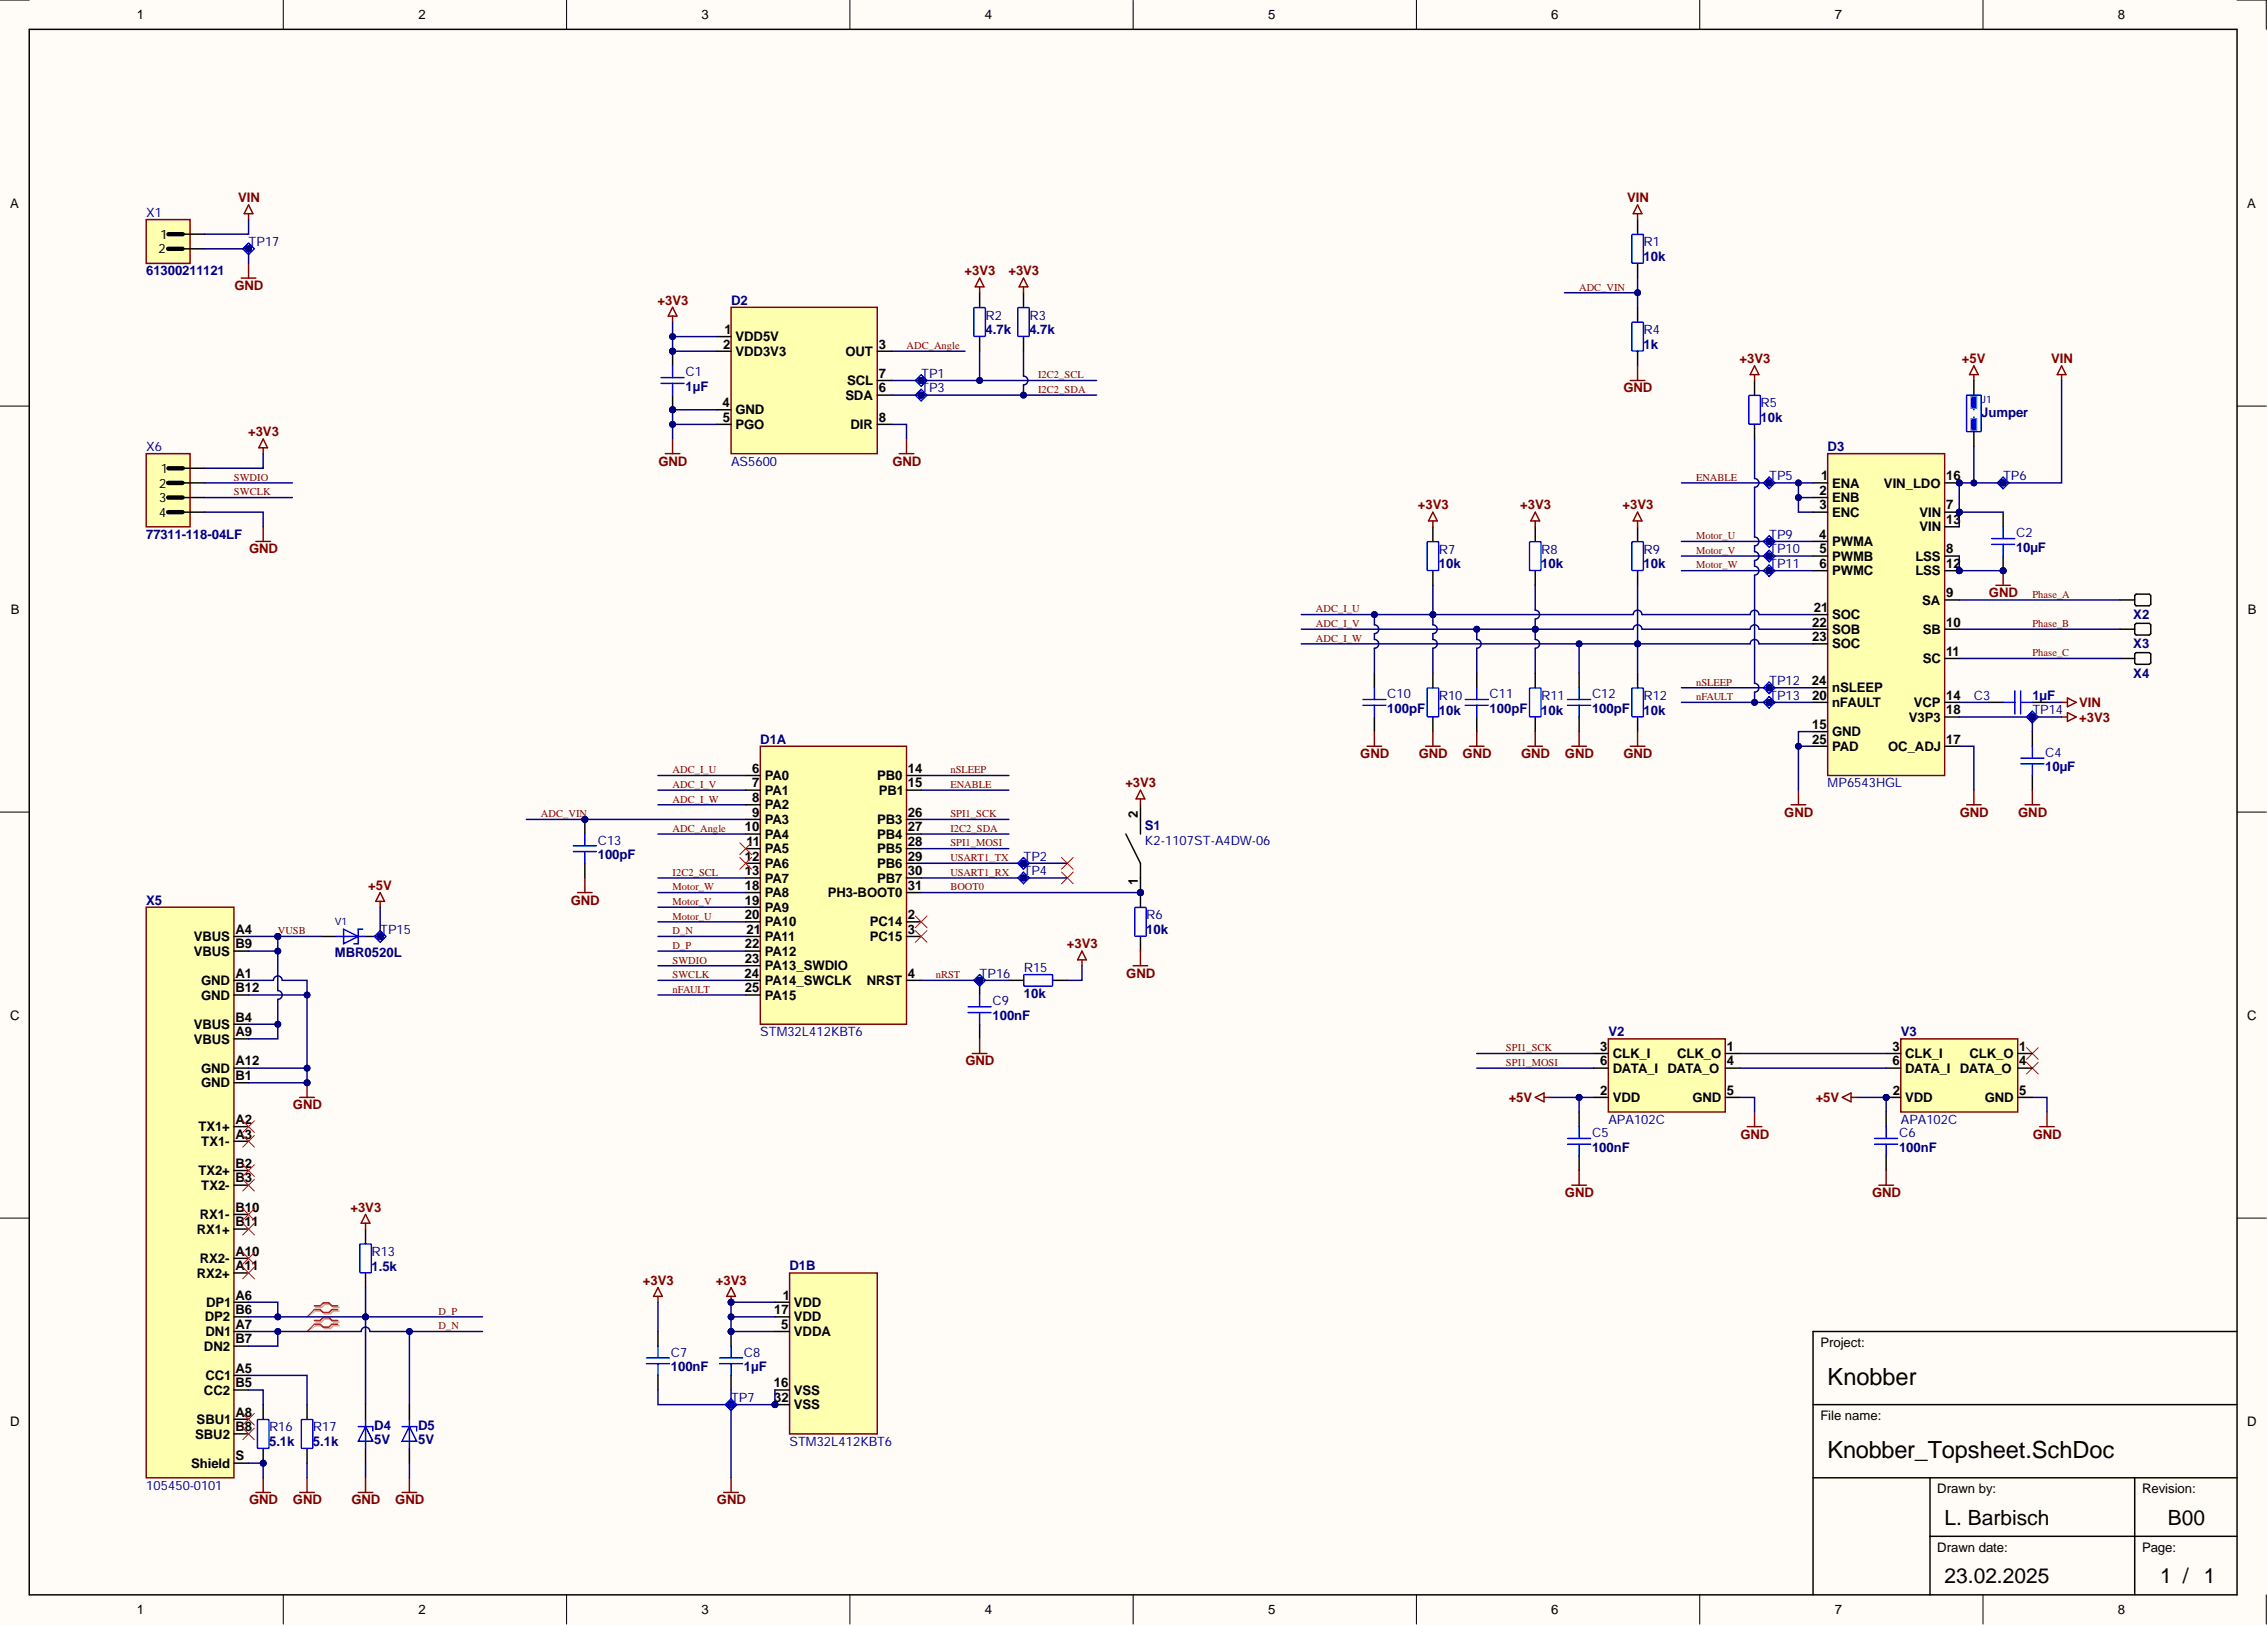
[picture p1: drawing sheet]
<svg xmlns="http://www.w3.org/2000/svg" width="393mm" height="282mm" viewBox="0 0 393 282" stroke-linecap="round" stroke-linejoin="round" font-family="sans-serif">
<defs><g id="words">
<g font-size="4.1">
<text x="317.1" y="240.3">Knobber</text>
<text x="317.1" y="253">Knobber_Topsheet.SchDoc</text>
</g>
<g font-size="3.6">
<text x="337.4" y="264.5">L. Barbisch</text>
<text x="376.1" y="264.5">B00</text>
<text x="337.4" y="274.6">23.02.2025</text>
<text x="374.8" y="274.6">1 / 1</text>
</g>
<g font-size="2.3">
<text x="23.7" y="3.4">1</text>
<text x="72.6" y="3.4">2</text>
<text x="121.7" y="3.4">3</text>
<text x="170.9" y="3.4">4</text>
<text x="220" y="3.4">5</text>
<text x="269.2" y="3.4">6</text>
<text x="318.3" y="3.4">7</text>
<text x="367.5" y="3.4">8</text>
<text x="1.8" y="36">A</text>
<text x="389.9" y="36">A</text>
<text x="125.7" y="57.9">1</text>
<text x="127.6" y="59.2">VDD5V</text>
<text x="125.5" y="60.5">2</text>
<text x="127.6" y="61.7">VDD3V3</text>
<text x="146.7" y="61.7">OUT</text>
<text x="152.5" y="60.5">3</text>
<text x="152.5" y="65.5">7</text>
<text x="125.4" y="70.6">4</text>
<text x="127.6" y="71.9">GND</text>
<text x="146.7" y="69.3">SDA</text>
<text x="147" y="66.8">SCL</text>
<text x="152.5" y="68.1">6</text>
<text x="125.4" y="73.1">5</text>
<text x="127.6" y="74.4">PGO</text>
<text x="147.6" y="74.4">DIR</text>
<text x="152.5" y="73.1">8</text>
<text x="316" y="83.3">1</text>
<text x="337.7" y="83.3">16</text>
<text x="315.7" y="88.4">3</text>
<text x="315.7" y="85.8">2</text>
<text x="317.9" y="84.6">ENA</text>
<text x="317.9" y="87.1">ENB</text>
<text x="317.9" y="89.6">ENC</text>
<text x="326.9" y="84.6">VIN_LDO</text>
<text x="333.1" y="89.6">VIN</text>
<text x="337.7" y="88.4">7</text>
<text x="315.6" y="93.4">4</text>
<text x="315.7" y="96">5</text>
<text x="317.9" y="94.7">PWMA</text>
<text x="333.1" y="92.2">VIN</text>
<text x="337.7" y="96">8</text>
<text x="337.7" y="90.9">13</text>
<text x="315.7" y="98.5">6</text>
<text x="317.9" y="97.3">PWMB</text>
<text x="317.9" y="99.8">PWMC</text>
<text x="332.3" y="97.3">LSS</text>
<text x="332.3" y="99.8">LSS</text>
<text x="337.7" y="98.5">12</text>
<text x="1.9" y="106.4">B</text>
<text x="314.7" y="106.1">21</text>
<text x="317.9" y="107.4">SOC</text>
<text x="333.5" y="104.9">SA</text>
<text x="337.7" y="103.6">9</text>
<text x="390" y="106.4">B</text>
<text x="314.5" y="108.7">22</text>
<text x="314.5" y="111.2">23</text>
<text x="317.9" y="109.9">SOB</text>
<text x="317.9" y="112.5">SOC</text>
<text x="333.6" y="109.9">SB</text>
<text x="337.7" y="108.7">10</text>
<text x="337.7" y="113.8">11</text>
<text x="314.4" y="118.8">24</text>
<text x="333.6" y="115">SC</text>
<text x="314.5" y="121.4">20</text>
<text x="317.9" y="122.6">nFAULT</text>
<text x="317.9" y="120.1">nSLEEP</text>
<text x="331.2" y="125.2">V3P3</text>
<text x="332.1" y="122.6">VCP</text>
<text x="337.7" y="121.4">14</text>
<text x="337.7" y="123.9">18</text>
<text x="314.4" y="126.4">15</text>
<text x="314.4" y="129">25</text>
<text x="317.9" y="127.7">GND</text>
<text x="317.9" y="130.2">PAD</text>
<text x="327.6" y="130.2">OC_ADJ</text>
<text x="337.7" y="129">17</text>
<text x="130.5" y="134.1">6</text>
<text x="130.5" y="136.6">7</text>
<text x="132.7" y="135.3">PA0</text>
<text x="132.7" y="137.9">PA1</text>
<text x="152.2" y="135.3">PB0</text>
<text x="152.5" y="137.9">PB1</text>
<text x="157.5" y="134.1">14</text>
<text x="157.5" y="136.6">15</text>
<text x="130.5" y="139.1">8</text>
<text x="130.5" y="141.7">9</text>
<text x="132.7" y="140.4">PA2</text>
<text x="132.7" y="142.9">PA3</text>
<text x="152.2" y="142.9">PB3</text>
<text x="157.5" y="141.7">26</text>
<text x="197.4" y="141.9" transform="rotate(-90 197.4 141.9)">2</text>
<text x="129.3" y="144.2">10</text>
<text x="129.3" y="149.3">12</text>
<text x="129.5" y="146.7">11</text>
<text x="132.7" y="145.5">PA4</text>
<text x="132.7" y="148">PA5</text>
<text x="152.2" y="145.5">PB4</text>
<text x="152.2" y="148">PB5</text>
<text x="157.5" y="144.2">27</text>
<text x="157.5" y="146.7">28</text>
<text x="157.5" y="149.3">29</text>
<text x="129.3" y="151.8">13</text>
<text x="129.3" y="154.4">18</text>
<text x="132.7" y="150.6">PA6</text>
<text x="132.7" y="153.1">PA7</text>
<text x="132.7" y="155.6">PA8</text>
<text x="143.6" y="155.6">PH3-BOOT0</text>
<text x="152.2" y="150.6">PB6</text>
<text x="152.2" y="153.1">PB7</text>
<text x="157.5" y="151.8">30</text>
<text x="157.5" y="154.4">31</text>
<text x="197.4" y="153.4" transform="rotate(-90 197.4 153.4)">1</text>
<text x="40.8" y="162">A4</text>
<text x="129.3" y="156.9">19</text>
<text x="129.3" y="159.4">20</text>
<text x="129.5" y="162">21</text>
<text x="132.7" y="158.2">PA9</text>
<text x="132.7" y="160.7">PA10</text>
<text x="150.9" y="160.7">PC14</text>
<text x="157.5" y="159.4">2</text>
<text x="157.5" y="162">3</text>
<text x="33.6" y="163.2">VBUS</text>
<text x="33.6" y="165.8">VBUS</text>
<text x="40.8" y="164.5">B9</text>
<text x="129.3" y="164.5">22</text>
<text x="129.3" y="167">23</text>
<text x="132.7" y="163.2">PA11</text>
<text x="132.7" y="165.8">PA12</text>
<text x="150.9" y="163.2">PC15</text>
<text x="34.9" y="170.9">GND</text>
<text x="34.9" y="173.4">GND</text>
<text x="40.8" y="169.6">A1</text>
<text x="40.8" y="172.1">B12</text>
<text x="129.2" y="169.6">24</text>
<text x="129.2" y="172.1">25</text>
<text x="132.7" y="168.3">PA13_SWDIO</text>
<text x="132.7" y="170.9">PA14_SWCLK</text>
<text x="132.7" y="173.4">PA15</text>
<text x="150.4" y="170.9">NRST</text>
<text x="157.5" y="169.6">4</text>
<text x="1.8" y="176.9">C</text>
<text x="33.6" y="178.5">VBUS</text>
<text x="40.8" y="179.7">A9</text>
<text x="40.8" y="177.2">B4</text>
<text x="389.9" y="176.9">C</text>
<text x="33.6" y="181">VBUS</text>
<text x="40.8" y="184.8">A12</text>
<text x="277.6" y="182.3">3</text>
<text x="277.6" y="184.8">6</text>
<text x="279.8" y="183.5">CLK_I</text>
<text x="291" y="183.5">CLK_O</text>
<text x="299.6" y="182.3">1</text>
<text x="299.6" y="184.8">4</text>
<text x="328.4" y="182.3">3</text>
<text x="328.4" y="184.8">6</text>
<text x="330.6" y="183.5">CLK_I</text>
<text x="341.7" y="183.5">CLK_O</text>
<text x="350.4" y="182.3">1</text>
<text x="350.4" y="184.8">4</text>
<text x="34.9" y="186.1">GND</text>
<text x="34.9" y="188.6">GND</text>
<text x="40.8" y="187.3">B1</text>
<text x="277.7" y="189.9">2</text>
<text x="279.8" y="191.2">VDD</text>
<text x="279.8" y="186.1">DATA_I</text>
<text x="289.3" y="186.1">DATA_O</text>
<text x="293.6" y="191.2">GND</text>
<text x="299.6" y="189.9">5</text>
<text x="328.4" y="189.9">2</text>
<text x="330.6" y="191.2">VDD</text>
<text x="330.6" y="186.1">DATA_I</text>
<text x="340.1" y="186.1">DATA_O</text>
<text x="344.4" y="191.2">GND</text>
<text x="350.4" y="189.9">5</text>
<text x="34.4" y="196.2">TX1+</text>
<text x="40.8" y="195">A2</text>
<text x="40.8" y="197.5">A3</text>
<text x="34.4" y="203.8">TX2+</text>
<text x="34.9" y="198.8">TX1-</text>
<text x="40.8" y="202.6">B2</text>
<text x="34.9" y="206.4">TX2-</text>
<text x="40.8" y="205.1">B3</text>
<text x="34.2" y="214">RX1+</text>
<text x="34.7" y="211.5">RX1-</text>
<text x="40.8" y="210.2">B10</text>
<text x="40.8" y="212.7">B11</text>
<text x="34.2" y="221.6">RX2+</text>
<text x="34.7" y="219.1">RX2-</text>
<text x="40.8" y="217.8">A10</text>
<text x="40.8" y="220.3">A11</text>
<text x="35.8" y="226.7">DP1</text>
<text x="40.8" y="225.4">A6</text>
<text x="40.8" y="228">B6</text>
<text x="134.3" y="228">17</text>
<text x="135.9" y="225.4">1</text>
<text x="137.8" y="226.7">VDD</text>
<text x="35.5" y="229.2">DP2</text>
<text x="35.6" y="231.8">DN1</text>
<text x="40.8" y="230.5">A7</text>
<text x="40.8" y="233">B7</text>
<text x="135.6" y="230.5">5</text>
<text x="137.8" y="231.8">VDDA</text>
<text x="137.8" y="229.2">VDD</text>
<text x="315.8" y="233.7">Project:</text>
<text x="35.4" y="234.3">DN2</text>
<text x="35.6" y="239.4">CC1</text>
<text x="40.8" y="238.1">A5</text>
<text x="35.4" y="241.9">CC2</text>
<text x="40.8" y="245.7">A8</text>
<text x="40.8" y="240.6">B5</text>
<text x="134.3" y="240.6">16</text>
<text x="134.3" y="243.2">32</text>
<text x="137.8" y="241.9">VSS</text>
<text x="137.8" y="244.5">VSS</text>
<text x="1.8" y="247.3">D</text>
<text x="33.9" y="249.5">SBU2</text>
<text x="34.1" y="247">SBU1</text>
<text x="40.8" y="248.3">B8</text>
<text x="315.8" y="246.4">File name:</text>
<text x="389.9" y="247.3">D</text>
<text x="33.1" y="254.6">Shield</text>
<text x="40.8" y="253.3">S</text>
<text x="336.1" y="259">Drawn by:</text>
<text x="371.7" y="259">Revision:</text>
<text x="336.1" y="269.2">Drawn date:</text>
<text x="371.7" y="269.2">Page:</text>
<text x="23.7" y="280">1</text>
<text x="72.6" y="280">2</text>
<text x="121.7" y="280">3</text>
<text x="170.9" y="280">4</text>
<text x="220" y="280">5</text>
<text x="269.2" y="280">6</text>
<text x="318.3" y="280">7</text>
<text x="367.5" y="280">8</text>
</g>
<g font-size="2.3" fill="#800000">
<text x="41.3" y="35.1">VIN</text>
<text x="282.3" y="35.1">VIN</text>
<text x="167.4" y="47.8">+3V3</text>
<text x="175" y="47.8">+3V3</text>
<text x="40.7" y="50.3">GND</text>
<text x="114.1" y="52.8">+3V3</text>
<text x="301.8" y="63">+3V3</text>
<text x="340.4" y="63">+5V</text>
<text x="355.9" y="63">VIN</text>
<text x="281.7" y="68.1">GND</text>
<text x="43" y="75.7">+3V3</text>
<text x="114.2" y="80.8">GND</text>
<text x="154.8" y="80.8">GND</text>
<text x="246" y="88.4">+3V3</text>
<text x="263.8" y="88.4">+3V3</text>
<text x="281.5" y="88.4">+3V3</text>
<text x="43.2" y="96">GND</text>
<text x="345.1" y="103.6">GND</text>
<text x="360.8" y="122.6">VIN</text>
<text x="360.8" y="125.2">+3V3</text>
<text x="236" y="131.5">GND</text>
<text x="246.2" y="131.5">GND</text>
<text x="253.8" y="131.5">GND</text>
<text x="263.9" y="131.5">GND</text>
<text x="271.5" y="131.5">GND</text>
<text x="281.7" y="131.5">GND</text>
<text x="195.3" y="136.6">+3V3</text>
<text x="309.6" y="141.7">GND</text>
<text x="340" y="141.7">GND</text>
<text x="350.2" y="141.7">GND</text>
<text x="63.9" y="154.4">+5V</text>
<text x="99" y="156.9">GND</text>
<text x="185.1" y="164.5">+3V3</text>
<text x="195.4" y="169.6">GND</text>
<text x="167.5" y="184.8">GND</text>
<text x="261.8" y="191.2">+5V</text>
<text x="315" y="191.2">+5V</text>
<text x="50.8" y="192.4">GND</text>
<text x="302" y="197.5">GND</text>
<text x="352.7" y="197.5">GND</text>
<text x="271.5" y="207.7">GND</text>
<text x="324.8" y="207.7">GND</text>
<text x="60.8" y="210.2">+3V3</text>
<text x="111.5" y="222.9">+3V3</text>
<text x="124.2" y="222.9">+3V3</text>
<text x="43.2" y="260.9">GND</text>
<text x="50.8" y="260.9">GND</text>
<text x="61" y="260.9">GND</text>
<text x="68.6" y="260.9">GND</text>
<text x="124.4" y="260.9">GND</text>
</g>
<g font-size="2.3" fill="#000080">
<text x="25.4" y="47.8">61300211121</text>
<text x="285.2" y="45.3">10k</text>
<text x="126.8" y="52.8">D2</text>
<text x="171" y="58">4.7k</text>
<text x="178.6" y="58">4.7k</text>
<text x="285.2" y="60.5">1k</text>
<text x="118.9" y="67.8">1µF</text>
<text x="305.4" y="73.2">10k</text>
<text x="343.8" y="72.4">Jumper</text>
<text x="317.1" y="78.2">D3</text>
<text x="25.4" y="93.4">77311-118-04LF</text>
<text x="349.8" y="95.7">10µF</text>
<text x="249.6" y="98.6">10k</text>
<text x="267.4" y="98.6">10k</text>
<text x="285.2" y="98.6">10k</text>
<text x="370.1" y="107.4">X2</text>
<text x="370.1" y="112.5">X3</text>
<text x="370.1" y="117.6">X4</text>
<text x="240.7" y="123.6">100pF</text>
<text x="249.6" y="123.9">10k</text>
<text x="258.5" y="123.6">100pF</text>
<text x="267.4" y="123.9">10k</text>
<text x="276.2" y="123.6">100pF</text>
<text x="285.2" y="123.9">10k</text>
<text x="352.6" y="121.4">1µF</text>
<text x="131.9" y="129">D1A</text>
<text x="354.9" y="133.8">10µF</text>
<text x="198.6" y="144">S1</text>
<text x="103.7" y="149">100pF</text>
<text x="25.4" y="156.9">X5</text>
<text x="58.1" y="166">MBR0520L</text>
<text x="198.9" y="162">10k</text>
<text x="177.6" y="173.1">10k</text>
<text x="172.2" y="176.9">100nF</text>
<text x="279.1" y="179.7">V2</text>
<text x="329.8" y="179.7">V3</text>
<text x="276.2" y="199.8">100nF</text>
<text x="329.5" y="199.8">100nF</text>
<text x="64.4" y="220.4">1.5k</text>
<text x="137" y="220.3">D1B</text>
<text x="116.4" y="237.9">100nF</text>
<text x="129.1" y="237.9">1µF</text>
<text x="46.7" y="250.8">5.1k</text>
<text x="54.3" y="250.8">5.1k</text>
<text x="64.9" y="248">D4</text>
<text x="64.9" y="250.5">5V</text>
<text x="72.6" y="248">D5</text>
<text x="72.6" y="250.5">5V</text>
</g>
<g font-size="2.2" fill="#000080">
<text x="25.4" y="37.6">X1</text>
<text x="43.1" y="42.7">TP17</text>
<text x="285.2" y="42.7">R1</text>
<text x="171" y="55.4">R2</text>
<text x="178.6" y="55.4">R3</text>
<text x="285.2" y="58">R4</text>
<text x="118.9" y="65.3">C1</text>
<text x="159.8" y="65.5">TP1</text>
<text x="159.8" y="68.1">TP3</text>
<text x="305.4" y="70.7">R5</text>
<text x="25.4" y="78.2">X6</text>
<text x="126.8" y="80.8">AS5600</text>
<text x="307" y="83.3">TP5</text>
<text x="347.6" y="83.3">TP6</text>
<text x="307" y="93.4">TP9</text>
<text x="307" y="96">TP10</text>
<text x="349.8" y="93.2">C2</text>
<text x="249.6" y="96">R7</text>
<text x="267.4" y="96">R8</text>
<text x="285.2" y="96">R9</text>
<text x="307" y="98.5">TP11</text>
<text x="307" y="118.8">TP12</text>
<text x="240.7" y="121.1">C10</text>
<text x="249.6" y="121.4">R10</text>
<text x="258.5" y="121.1">C11</text>
<text x="267.4" y="121.4">R11</text>
<text x="276.2" y="121.1">C12</text>
<text x="285.2" y="121.4">R12</text>
<text x="307" y="121.4">TP13</text>
<text x="342.5" y="121.4">C3</text>
<text x="352.6" y="123.9">TP14</text>
<text x="354.9" y="131.3">C4</text>
<text x="317.1" y="136.6">MP6543HGL</text>
<text x="103.7" y="146.5">C13</text>
<text x="177.6" y="149.3">TP2</text>
<text x="198.6" y="146.5">K2-1107ST-A4DW-06</text>
<text x="177.6" y="151.8">TP4</text>
<text x="66" y="162">TP15</text>
<text x="198.9" y="159.5">R6</text>
<text x="170" y="169.6">TP16</text>
<text x="177.6" y="168.6">R15</text>
<text x="131.9" y="179.7">STM32L412KBT6</text>
<text x="172.2" y="174.4">C9</text>
<text x="276.2" y="197.2">C5</text>
<text x="279.1" y="195">APA102C</text>
<text x="329.5" y="197.2">C6</text>
<text x="329.8" y="195">APA102C</text>
<text x="64.4" y="217.8">R13</text>
<text x="116.4" y="235.3">C7</text>
<text x="129.1" y="235.3">C8</text>
<text x="126.8" y="243.2">TP7</text>
<text x="46.7" y="248.3">R16</text>
<text x="54.3" y="248.3">R17</text>
<text x="137" y="250.8">STM32L412KBT6</text>
<text x="25.4" y="258.4">105450-0101</text>
</g>
<g font-size="2.2">
<text x="27.8" y="41.4">1</text>
<text x="27.5" y="44">2</text>
<text x="27.9" y="82">1</text>
<text x="27.6" y="84.6">2</text>
<text x="27.6" y="87.1">3</text>
<text x="27.6" y="89.6">4</text>
</g>
<g font-size="1.8" fill="#800000">
<text x="274" y="50.4">ADC_VIN</text>
<text x="157.3" y="60.5">ADC_Angle</text>
<text x="180.1" y="65.6">I2C2_SCL</text>
<text x="180.1" y="68.2">I2C2_SDA</text>
<text x="40.6" y="83.4">SWDIO</text>
<text x="294.3" y="83.4">ENABLE</text>
<text x="40.6" y="85.9">SWCLK</text>
<text x="294.3" y="93.5">Motor_U</text>
<text x="294.3" y="98.6">Motor_W</text>
<text x="294.3" y="96.1">Motor_V</text>
<text x="228.3" y="106.2">ADC_I_U</text>
<text x="352.6" y="103.7">Phase_A</text>
<text x="228.3" y="108.8">ADC_I_V</text>
<text x="228.3" y="111.3">ADC_I_W</text>
<text x="352.6" y="108.8">Phase_B</text>
<text x="352.6" y="113.8">Phase_C</text>
<text x="294.3" y="118.9">nSLEEP</text>
<text x="294.3" y="121.5">nFAULT</text>
<text x="116.7" y="134.1">ADC_I_U</text>
<text x="116.7" y="136.7">ADC_I_V</text>
<text x="164.9" y="134.1">nSLEEP</text>
<text x="164.9" y="136.7">ENABLE</text>
<text x="93.9" y="141.8">ADC_VIN</text>
<text x="116.7" y="139.2">ADC_I_W</text>
<text x="164.9" y="141.8">SPI1_SCK</text>
<text x="116.7" y="144.3">ADC_Angle</text>
<text x="164.9" y="146.8">SPI1_MOSI</text>
<text x="164.9" y="149.4">USART1_TX</text>
<text x="164.9" y="144.3">I2C2_SDA</text>
<text x="116.7" y="154.4">Motor_W</text>
<text x="116.7" y="151.9">I2C2_SCL</text>
<text x="164.9" y="151.9">USART1_RX</text>
<text x="164.9" y="154.4">BOOT0</text>
<text x="116.7" y="157">Motor_V</text>
<text x="116.7" y="159.5">Motor_U</text>
<text x="48.2" y="162.1">VUSB</text>
<text x="116.7" y="167.1">SWDIO</text>
<text x="116.7" y="164.6">D_P</text>
<text x="116.7" y="162.1">D_N</text>
<text x="116.7" y="172.2">nFAULT</text>
<text x="116.7" y="169.7">SWCLK</text>
<text x="162.4" y="169.7">nRST</text>
<text x="261.3" y="182.4">SPI1_SCK</text>
<text x="261.3" y="184.9">SPI1_MOSI</text>
<text x="76.1" y="228">D_P</text>
<text x="76.1" y="230.6">D_N</text>
</g>
<g font-size="1.8" fill="#000080">
<text x="343.8" y="69.9">J1</text>
<text x="58.1" y="160.5">V1</text>
</g>
</g></defs>
<g fill="#fffcf8">
<path d="M0 0h393.2v281.7h-393.2z" fill-rule="evenodd"/>
<path d="M5.1 5.1h383.1v271.5h-383.1z" fill-rule="evenodd"/>
</g>
<g fill="none" stroke="#000" stroke-width=".17">
<path d="M0 0h5.1M49.2 0v5.1M98.3 0v5.1M147.5 0v5.1M196.6 0v5.1M245.8 0v5.1M294.9 0v5.1M344.1 0v5.1M388.2 0h5v5.1M0 70.4h5.1M388.2 70.4h5M0 140.9h5.1"/>
<path d="M388.2 140.9h5M0 211.3h5.1M388.2 211.3h5M49.2 276.6v5.1M98.3 276.6v5.1M147.5 276.6v5.1M196.6 276.6v5.1M245.8 276.6v5.1M294.9 276.6v5.1M344.1 276.6v5.1M393.2 276.6v5.1"/>
</g>
<path d="M5.1 5.1h383.1v271.5h-383.1zM388.2 231h-73.6v45.6M314.6 243.6h73.6M314.6 256.3h73.6M334.9 256.3v20.3M370.4 256.3v20.3M334.9 266.5h53.3" fill="none" stroke="#000" stroke-width=".25"/>
<path d="M52 190.4h2.5M53.3 187.8v2.6" fill="none" stroke="#800000" stroke-width=".25"/>
<circle cx="53.3" cy="187.8" r=".51" fill="#000080"/>
<circle cx="53.3" cy="187.8" r=".51" fill="none" stroke="#000080" stroke-width=".17"/>
<path d="M25.4 157.4h15.2v98.9h-15.2z" fill-rule="evenodd" fill="#ffffb0"/>
<path d="M25.4 157.4h15.2v98.9h-15.2zM66 154.8l.7 1.5h-1.5zM66 156.3v1.1" fill="none" stroke="#800000" stroke-width=".25"/>
<g fill="none" stroke="#000" stroke-width=".25">
<path d="M40.6 170h2.5M40.6 162.4h2.5M40.6 172.6h2.5M40.6 177.7h2.5M40.6 165h2.5M40.6 180.2h2.5M40.6 185.3h2.5M40.6 187.8h2.5M40.6 195.4h2.5M40.6 198h2.5M40.6 218.3h2.5M40.6 203h2.5"/>
<path d="M40.6 205.6h2.5M40.6 210.7h2.5M40.6 213.2h2.5M40.6 238.6h2.5M40.6 225.9h2.5M40.6 231h2.5M40.6 228.4h2.5M40.6 233.5h2.5M40.6 220.8h2.5M40.6 246.2h2.5M40.6 241.1h2.5M40.6 248.7h2.5"/>
<path d="M40.6 253.8h2.5"/>
</g>
<circle cx="66" cy="162.4" r=".51" fill="#000080"/>
<circle cx="66" cy="162.4" r=".51" fill="none" stroke="#000080" stroke-width=".17"/>
<path d="M55.8 162.4h2.5M63.4 162.4h2.6" fill="none" stroke="#000" stroke-width=".25"/>
<circle cx="66" cy="162.4" r=".51" fill="#000080"/>
<circle cx="66" cy="162.4" r=".51" fill="none" stroke="#000080" stroke-width=".17"/>
<path d="M58.3 162.4h5.1M59.6 161.2l2.6 1.2-2.6 1.3zM62.9 161.2h-.7v2.5h-.8" fill="none" stroke="#00f" stroke-width=".25"/>
<g fill="none" stroke="#f00" stroke-width=".17">
<path d="M42.1 194.4l2 2M42.1 197l2 2M44.1 194.4l-2 2M44.1 197l-2 2M42.1 202l2 2.1M42.1 204.6l2 2M42.1 209.6l2 2.1M42.1 212.2l2 2M42.1 217.3l2 2M42.1 219.8l2 2M44.1 202l-2 2.1M44.1 204.6l-2 2"/>
<path d="M44.1 209.6l-2 2.1M44.1 212.2l-2 2M44.1 217.3l-2 2M44.1 219.8l-2 2M42.1 245.2l2 2M42.1 247.7l2 2M44.1 245.2l-2 2M44.1 247.7l-2 2"/>
</g>
<path d="M44.4 258.9h2.5M45.7 256.3v2.6" fill="none" stroke="#800000" stroke-width=".25"/>
<circle cx="48.2" cy="162.4" r=".51" fill="#000080"/>
<circle cx="48.2" cy="162.4" r=".51" fill="none" stroke="#000080" stroke-width=".17"/>
<path d="M54.8 226.8h1l.5-.5h1l.5 .5h1.1M54.8 227.4h1l.5 .5h1l.5-.5h1.1M54.8 229.3h1l.5-.5h1l.5 .5h1.1M54.8 229.9h1l.5 .5h1l.5-.5h1.1" fill="none" stroke="#d0a19e" stroke-width=".25"/>
<path d="M54.8 227.4l-1.5 1M54.8 229.9l-1.5 1.1" fill="none" stroke="#d0a19e" stroke-width=".17"/>
<path d="M54.5 226.5h1.1l.5-.5h1l.5 .5h1M54.5 227.2h1.1l.5 .5h1l.5-.5h1M54.5 229.1h1.1l.5-.6h1l.5 .6h1M54.5 229.7h1.1l.5 .5h1l.5-.5h1" fill="none" stroke="#f00" stroke-width=".25"/>
<path d="M54.5 227.2l-1.2 1.2M54.5 229.7l-1.2 1.3" fill="none" stroke="#f00" stroke-width=".17"/>
<circle cx="339.9" cy="88.8" r=".51" fill="#000080"/>
<circle cx="339.9" cy="88.8" r=".51" fill="none" stroke="#000080" stroke-width=".17"/>
<circle cx="339.9" cy="99" r=".51" fill="#000080"/>
<circle cx="339.9" cy="99" r=".51" fill="none" stroke="#000080" stroke-width=".17"/>
<circle cx="339.9" cy="83.8" r=".51" fill="#000080"/>
<circle cx="339.9" cy="83.8" r=".51" fill="none" stroke="#000080" stroke-width=".17"/>
<path d="M317.1 78.7h20.3v55.8h-20.3z" fill-rule="evenodd" fill="#ffffb0"/>
<path d="M317.1 78.7h20.3v55.8h-20.3z" fill="none" stroke="#800000" stroke-width=".25"/>
<path d="M314.6 83.8h2.5M314.6 86.3h2.5M314.6 88.8h2.5M314.6 93.9h2.5M314.6 96.5h2.5M314.6 99h2.5M337.4 88.8h2.5" fill="none" stroke="#000" stroke-width=".25"/>
<circle cx="339.9" cy="88.8" r=".51" fill="#000080"/>
<circle cx="339.9" cy="88.8" r=".51" fill="none" stroke="#000080" stroke-width=".17"/>
<path d="M337.4 96.5h2.5M337.4 99h2.5M337.4 104.1h2.5M337.4 109.1h2.5M337.4 114.2h2.5" fill="none" stroke="#000" stroke-width=".25"/>
<circle cx="339.9" cy="99" r=".51" fill="#000080"/>
<circle cx="339.9" cy="99" r=".51" fill="none" stroke="#000080" stroke-width=".17"/>
<path d="M337.4 91.4h2.5M337.4 83.8h2.5M314.6 126.9h2.5M337.4 121.8h2.5" fill="none" stroke="#000" stroke-width=".25"/>
<circle cx="339.9" cy="83.8" r=".51" fill="#000080"/>
<circle cx="339.9" cy="83.8" r=".51" fill="none" stroke="#000080" stroke-width=".17"/>
<g fill="none" stroke="#000" stroke-width=".25">
<path d="M342.5 66v5.1M342.5 72.3v5.1M314.6 106.6h2.5M314.6 109.1h2.5M314.6 111.7h2.5M314.6 119.3h2.5M367.9 109.1h2.5M367.9 104.1h2.5M367.9 114.2h2.5M370.6 103.1h2.3l.3 .2v1.5l-.3 .3h-2.3l-.2-.3v-1.5zM370.6 108.1h2.3l.3 .3v1.5l-.3 .3h-2.3l-.2-.3v-1.5zM370.6 113.2h2.3l.3 .3v1.5l-.3 .2h-2.3l-.2-.2v-1.5z"/>
<path d="M314.6 129.4h2.5M314.6 121.8h2.5M337.4 129.4h2.5M337.4 124.4h2.5"/>
</g>
<path d="M342.5 63.5l.7 1.5h-1.5zM342.5 65v1" fill="none" stroke="#800000" stroke-width=".25"/>
<path d="M341.3 68.6l2.3-.1 .2 .2v6l-.2 .2h-2.2l-.2-.2z" fill="none" stroke="#00f" stroke-width=".25"/>
<path d="M342 72.6h1v2h-1z" fill-rule="evenodd" fill="#00f"/>
<path d="M342 72.6h1v2h-1z" fill="none" stroke="#4a86e8" stroke-width=".17"/>
<path d="M342 68.8h1v2h-1z" fill-rule="evenodd" fill="#00f"/>
<path d="M342 68.8h1v2h-1z" fill="none" stroke="#4a86e8" stroke-width=".17"/>
<path d="M341.2 139.6h2.6M342.5 137.1v2.5M125.6 258.9h2.5M126.8 256.3v2.6" fill="none" stroke="#800000" stroke-width=".25"/>
<circle cx="347.6" cy="99" r=".51" fill="#000080"/>
<circle cx="347.6" cy="99" r=".51" fill="none" stroke="#000080" stroke-width=".17"/>
<path d="M347.6 96.5v2.5" fill="none" stroke="#000" stroke-width=".25"/>
<circle cx="347.6" cy="99" r=".51" fill="#000080"/>
<circle cx="347.6" cy="99" r=".51" fill="none" stroke="#000080" stroke-width=".17"/>
<path d="M347.6 88.8v2.6" fill="none" stroke="#000" stroke-width=".25"/>
<path d="M345.6 93.4h4M345.6 94.4h4M347.6 91.4v2M347.6 94.4v2.1" fill="none" stroke="#00f" stroke-width=".25"/>
<circle cx="126.8" cy="231" r=".51" fill="#000080"/>
<circle cx="126.8" cy="231" r=".51" fill="none" stroke="#000080" stroke-width=".17"/>
<path d="M126.8 231v2.5M126.8 238.6v2.5" fill="none" stroke="#000" stroke-width=".25"/>
<circle cx="126.8" cy="231" r=".51" fill="#000080"/>
<circle cx="126.8" cy="231" r=".51" fill="none" stroke="#000080" stroke-width=".17"/>
<path d="M349.6 119.8v4M350.6 119.8v4M347.6 121.8h2M350.6 121.8h2M350.6 131.5h4M350.6 132.5h4M352.6 129.4v2.1M352.6 132.5v2M124.8 235.5h4M124.8 236.5h4M126.8 233.5v2M126.8 236.5v2.1" fill="none" stroke="#00f" stroke-width=".25"/>
<path d="M345 121.8h2.6M352.6 126.9v2.5M352.6 134.5v2.6M352.6 121.8h2.6" fill="none" stroke="#000" stroke-width=".25"/>
<path d="M347.6 99v2.5M346.3 101.5h2.5" fill="none" stroke="#800000" stroke-width=".25"/>
<circle cx="347.6" cy="99" r=".51" fill="#000080"/>
<circle cx="347.6" cy="99" r=".51" fill="none" stroke="#000080" stroke-width=".17"/>
<path d="M357.7 63.5l.8 1.5h-1.6zM357.7 65v1M351.4 139.6h2.5M352.6 137.1v2.5M357.7 121.8h1M357.7 124.4h1M358.7 121.1l1.5 .7-1.5 .8zM358.7 123.6l1.5 .8-1.5 .7zM126.8 223.3l.8 1.6h-1.5zM126.8 224.9v1" fill="none" stroke="#800000" stroke-width=".25"/>
<circle cx="126.8" cy="225.9" r=".51" fill="#000080"/>
<circle cx="126.8" cy="225.9" r=".51" fill="none" stroke="#000080" stroke-width=".17"/>
<path d="M304.4 63.5l.8 1.5h-1.5zM304.4 65v1M310.8 139.6h2.5M312 137.1v2.5" fill="none" stroke="#800000" stroke-width=".25"/>
<path d="M304.4 66v2.5M304.4 73.6v2.6M114.2 231v2.5M114.2 238.6v2.5" fill="none" stroke="#000" stroke-width=".25"/>
<path d="M303.5 68.6h1.8l.1 .1v4.7l-.1 .2h-1.7l-.2-.2zM112.2 235.5h4M112.2 236.5h4M114.2 233.5v2M114.2 236.5v2.1" fill="none" stroke="#00f" stroke-width=".25"/>
<circle cx="170" cy="170" r=".51" fill="#000080"/>
<circle cx="170" cy="170" r=".51" fill="none" stroke="#000080" stroke-width=".17"/>
<path d="M170 170v2.6M170 177.7v2.5" fill="none" stroke="#000" stroke-width=".25"/>
<circle cx="170" cy="170" r=".51" fill="#000080"/>
<circle cx="170" cy="170" r=".51" fill="none" stroke="#000080" stroke-width=".17"/>
<path d="M168 174.6h4M168 175.6h4M170 172.6v2M170 175.6v2.1M177.7 169.1h4.8l.1 .1v1.7l-.1 .2h-4.7l-.2-.2z" fill="none" stroke="#00f" stroke-width=".25"/>
<path d="M175 170h2.6M182.7 170h2.5" fill="none" stroke="#000" stroke-width=".25"/>
<path d="M187.7 165l.8 1.5h-1.5zM187.7 166.5v1M168.7 182.7h2.5M170 180.2v2.5" fill="none" stroke="#800000" stroke-width=".25"/>
<path d="M279.1 180.2h20.3v12.7h-20.3z" fill-rule="evenodd" fill="#ffffb0"/>
<g fill="none" stroke="#800000" stroke-width=".25">
<path d="M248.6 88.8l.8 1.6h-1.5zM248.6 90.4v1M266.4 88.8l.7 1.6h-1.5zM266.4 90.4v1M284.1 88.8l.8 1.6h-1.5zM284.1 90.4v1M247.4 129.4h2.5M248.6 126.9v2.5M265.1 129.4h2.5M266.4 126.9v2.5M282.9 129.4h2.5M284.1 126.9v2.5"/>
<path d="M266.4 190.4l1.5-.8v1.5zM267.9 190.4h1M279.1 180.2h20.3v12.7h-20.3zM303.2 195.4h2.5M304.4 192.9v2.5M272.7 205.6h2.6M274 203v2.6M114.2 223.3l.7 1.6h-1.5zM114.2 224.9v1"/>
</g>
<g fill="none" stroke="#000" stroke-width=".25">
<path d="M248.6 91.4v2.5M248.6 99v2.5M266.4 91.4v2.5M266.4 99v2.5M284.1 91.4v2.5M284.1 99v2.5M248.6 116.8v2.5M266.4 116.8v2.5M284.1 116.8v2.5M248.6 124.4v2.5M266.4 124.4v2.5M284.1 124.4v2.5"/>
<path d="M274 192.9v2.5M276.5 182.7h2.6M276.5 190.4h2.6M276.5 185.3h2.6M299.4 182.7h2.5M299.4 190.4h2.5M299.4 185.3h2.5M274 200.5v2.5"/>
</g>
<path d="M247.7 94h1.8l.1 .1v4.7l-.1 .2h-1.7l-.2-.2zM265.4 94h1.8l.2 .1v4.7l-.2 .2h-1.7l-.1-.2zM283.2 94h1.8l.1 .1v4.7l-.1 .2h-1.7l-.2-.2zM247.7 119.4l1.8-.1 .1 .2v4.7l-.1 .1h-1.7l-.2-.1zM265.4 119.4l1.8-.1 .2 .2v4.7l-.2 .1h-1.7l-.1-.1zM283.2 119.4l1.8-.1 .1 .2v4.7l-.1 .1h-1.7l-.2-.1zM272 197.5h4M272 198.5h4M274 195.4v2.1M274 198.5v2" fill="none" stroke="#00f" stroke-width=".25"/>
<path d="M351.6 184.3l2 2M351.6 181.7l2 2.1M353.6 184.3l-2 2M353.6 181.7l-2 2.1" fill="none" stroke="#f00" stroke-width=".17"/>
<path d="M126.8 53.3h25.4v25.4h-25.4z" fill-rule="evenodd" fill="#ffffb0"/>
<path d="M126.8 53.3h25.4v25.4h-25.4z" fill="none" stroke="#800000" stroke-width=".25"/>
<path d="M124.3 58.4h2.5M124.3 60.9h2.5M124.3 71.1h2.5M124.3 73.6h2.5M152.2 60.9h2.6M152.2 73.6h2.6M152.2 68.5h2.6M152.2 66h2.6" fill="none" stroke="#000" stroke-width=".25"/>
<circle cx="327.3" cy="190.4" r=".51" fill="#000080"/>
<circle cx="327.3" cy="190.4" r=".51" fill="none" stroke="#000080" stroke-width=".17"/>
<path d="M329.8 180.2h20.3v12.7h-20.3z" fill-rule="evenodd" fill="#ffffb0"/>
<path d="M329.8 180.2h20.3v12.7h-20.3z" fill="none" stroke="#800000" stroke-width=".25"/>
<path d="M327.3 190.4h2.5M350.1 182.7h2.5" fill="none" stroke="#000" stroke-width=".25"/>
<circle cx="327.3" cy="190.4" r=".51" fill="#000080"/>
<circle cx="327.3" cy="190.4" r=".51" fill="none" stroke="#000080" stroke-width=".17"/>
<path d="M327.3 182.7h2.5M327.3 185.3h2.5M327.3 192.9v2.5M350.1 185.3h2.5M350.1 190.4h2.5M327.3 200.5v2.5" fill="none" stroke="#000" stroke-width=".25"/>
<path d="M325.3 197.5h4M325.3 198.5h4M327.3 195.4v2.1M327.3 198.5v2" fill="none" stroke="#00f" stroke-width=".25"/>
<path d="M319.7 190.4l1.5-.8v1.5zM321.2 190.4h1M353.9 195.4h2.5M355.2 192.9v2.5M326 205.6h2.5M327.3 203v2.6" fill="none" stroke="#800000" stroke-width=".25"/>
<circle cx="116.7" cy="71.1" r=".51" fill="#000080"/>
<circle cx="116.7" cy="71.1" r=".51" fill="none" stroke="#000080" stroke-width=".17"/>
<circle cx="116.7" cy="60.9" r=".51" fill="#000080"/>
<circle cx="116.7" cy="60.9" r=".51" fill="none" stroke="#000080" stroke-width=".17"/>
<path d="M116.7 68.5v2.6" fill="none" stroke="#000" stroke-width=".25"/>
<circle cx="116.7" cy="71.1" r=".51" fill="#000080"/>
<circle cx="116.7" cy="71.1" r=".51" fill="none" stroke="#000080" stroke-width=".17"/>
<path d="M116.7 60.9v2.6" fill="none" stroke="#000" stroke-width=".25"/>
<circle cx="116.7" cy="60.9" r=".51" fill="#000080"/>
<circle cx="116.7" cy="60.9" r=".51" fill="none" stroke="#000080" stroke-width=".17"/>
<path d="M169 53.4h1.8l.2 .1v4.7l-.2 .1h-1.7l-.1-.1zM176.6 53.4h1.8l.2 .1v4.7l-.2 .2h-1.7l-.1-.2zM114.7 65.5h4M114.7 66.5h4M116.7 63.5v2M116.7 66.5v2" fill="none" stroke="#00f" stroke-width=".25"/>
<path d="M116.7 53.3l.8 1.5h-1.6zM116.7 54.8v1M170 48.2l.7 1.6h-1.5zM170 49.8v1M177.6 48.2l.7 1.6h-1.5zM177.6 49.8v1M115.4 78.7h2.6M116.7 76.2v2.5M156 78.7h2.6M157.3 76.2v2.5" fill="none" stroke="#800000" stroke-width=".25"/>
<path d="M170 50.8v2.5M170 58.4v2.5M177.6 50.8v2.5M177.6 58.4v2.5" fill="none" stroke="#000" stroke-width=".25"/>
<path d="M25.4 38.1h7.6v7.6h-7.6z" fill-rule="evenodd" fill="#ffffb0"/>
<path d="M25.4 38.1h7.6v7.6h-7.6zM43.1 37.1v1M43.1 35.5l.8 1.6h-1.5zM284.1 35.5l.8 1.6h-1.5zM284.1 37.1v1M41.9 48.2h2.5M43.1 45.7v2.5M282.9 66h2.5M284.1 63.5v2.5" fill="none" stroke="#800000" stroke-width=".25"/>
<path d="M284.1 38.1v2.5M30.4 40.6h5.1M30.4 43.2h5.1M284.1 45.7v2.5M284.1 53.3v2.5M284.1 60.9v2.6" fill="none" stroke="#000" stroke-width=".25"/>
<path d="M29.2 43.2h2.5M29.2 40.6h2.5" fill="none" stroke="#000" stroke-width=".76"/>
<path d="M283.2 40.7h1.8l.1 .1v4.7l-.1 .2h-1.7l-.2-.2zM283.2 55.9h1.8l.1 .1v4.7l-.1 .2h-1.7l-.2-.2z" fill="none" stroke="#00f" stroke-width=".25"/>
<circle cx="197.9" cy="154.8" r=".51" fill="#000080"/>
<circle cx="197.9" cy="154.8" r=".51" fill="none" stroke="#000080" stroke-width=".17"/>
<path d="M197.9 154.8v2.6M197.9 162.4v2.6" fill="none" stroke="#000" stroke-width=".25"/>
<circle cx="197.9" cy="154.8" r=".51" fill="#000080"/>
<circle cx="197.9" cy="154.8" r=".51" fill="none" stroke="#000080" stroke-width=".17"/>
<path d="M196.9 157.4h1.8l.2 .2v4.7l-.2 .1h-1.7l-.1-.1z" fill="none" stroke="#00f" stroke-width=".25"/>
<path d="M196.6 167.5h2.5M197.9 165v2.5" fill="none" stroke="#800000" stroke-width=".25"/>
<circle cx="307" cy="83.8" r=".51" fill="#000080"/>
<circle cx="307" cy="83.8" r=".51" fill="none" stroke="#000080" stroke-width=".17"/>
<circle cx="307" cy="83.8" r=".51" fill="#000080"/>
<circle cx="307" cy="83.8" r=".51" fill="none" stroke="#000080" stroke-width=".17"/>
<g fill="none" stroke="#00f" stroke-width=".25">
<path d="M307 82.8l1 1-1 1-1-1z"/>
<circle cx="307" cy="83.8" r=".15"/>
</g>
<circle cx="307" cy="93.9" r=".51" fill="#000080"/>
<circle cx="307" cy="93.9" r=".51" fill="none" stroke="#000080" stroke-width=".17"/>
<circle cx="307" cy="93.9" r=".51" fill="#000080"/>
<circle cx="307" cy="93.9" r=".51" fill="none" stroke="#000080" stroke-width=".17"/>
<g fill="none" stroke="#00f" stroke-width=".25">
<path d="M307 92.9l1 1-1 1-1-1z"/>
<circle cx="307" cy="93.9" r=".15"/>
</g>
<circle cx="307" cy="96.5" r=".51" fill="#000080"/>
<circle cx="307" cy="96.5" r=".51" fill="none" stroke="#000080" stroke-width=".17"/>
<circle cx="307" cy="96.5" r=".51" fill="#000080"/>
<circle cx="307" cy="96.5" r=".51" fill="none" stroke="#000080" stroke-width=".17"/>
<g fill="none" stroke="#00f" stroke-width=".25">
<path d="M307 95.5l1 1-1 1-1-1z"/>
<circle cx="307" cy="96.5" r=".15"/>
</g>
<circle cx="307" cy="99" r=".51" fill="#000080"/>
<circle cx="307" cy="99" r=".51" fill="none" stroke="#000080" stroke-width=".17"/>
<circle cx="307" cy="99" r=".51" fill="#000080"/>
<circle cx="307" cy="99" r=".51" fill="none" stroke="#000080" stroke-width=".17"/>
<g fill="none" stroke="#00f" stroke-width=".25">
<path d="M307 98l1 1-1 1-1-1z"/>
<circle cx="307" cy="99" r=".15"/>
</g>
<circle cx="307" cy="119.3" r=".51" fill="#000080"/>
<circle cx="307" cy="119.3" r=".51" fill="none" stroke="#000080" stroke-width=".17"/>
<circle cx="307" cy="119.3" r=".51" fill="#000080"/>
<circle cx="307" cy="119.3" r=".51" fill="none" stroke="#000080" stroke-width=".17"/>
<g fill="none" stroke="#00f" stroke-width=".25">
<path d="M307 118.3l1 1-1 1-1-1z"/>
<circle cx="307" cy="119.3" r=".15"/>
</g>
<circle cx="307" cy="121.8" r=".51" fill="#000080"/>
<circle cx="307" cy="121.8" r=".51" fill="none" stroke="#000080" stroke-width=".17"/>
<circle cx="307" cy="121.8" r=".51" fill="#000080"/>
<circle cx="307" cy="121.8" r=".51" fill="none" stroke="#000080" stroke-width=".17"/>
<g fill="none" stroke="#00f" stroke-width=".25">
<path d="M307 120.8l1 1-1 1-1-1z"/>
<circle cx="307" cy="121.8" r=".15"/>
</g>
<circle cx="347.6" cy="83.8" r=".51" fill="#000080"/>
<circle cx="347.6" cy="83.8" r=".51" fill="none" stroke="#000080" stroke-width=".17"/>
<circle cx="347.6" cy="83.8" r=".51" fill="#000080"/>
<circle cx="347.6" cy="83.8" r=".51" fill="none" stroke="#000080" stroke-width=".17"/>
<path d="M347.5 83.7h.2v.2h-.2zM347.6 82.8l1 1-1 1-1-1z" fill="none" stroke="#00f" stroke-width=".25"/>
<circle cx="159.8" cy="66" r=".51" fill="#000080"/>
<circle cx="159.8" cy="66" r=".51" fill="none" stroke="#000080" stroke-width=".17"/>
<circle cx="159.8" cy="66" r=".51" fill="#000080"/>
<circle cx="159.8" cy="66" r=".51" fill="none" stroke="#000080" stroke-width=".17"/>
<g fill="none" stroke="#00f" stroke-width=".25">
<path d="M159.8 65l1 1-1 1-1-1z"/>
<circle cx="159.8" cy="66" r=".15"/>
</g>
<circle cx="159.8" cy="68.5" r=".51" fill="#000080"/>
<circle cx="159.8" cy="68.5" r=".51" fill="none" stroke="#000080" stroke-width=".17"/>
<circle cx="159.8" cy="68.5" r=".51" fill="#000080"/>
<circle cx="159.8" cy="68.5" r=".51" fill="none" stroke="#000080" stroke-width=".17"/>
<g fill="none" stroke="#00f" stroke-width=".25">
<path d="M159.8 67.5l1 1-1 1-1-1z"/>
<circle cx="159.8" cy="68.5" r=".15"/>
</g>
<circle cx="352.6" cy="124.4" r=".51" fill="#000080"/>
<circle cx="352.6" cy="124.4" r=".51" fill="none" stroke="#000080" stroke-width=".17"/>
<circle cx="352.6" cy="124.4" r=".51" fill="#000080"/>
<circle cx="352.6" cy="124.4" r=".51" fill="none" stroke="#000080" stroke-width=".17"/>
<path d="M352.5 124.3h.2v.2h-.2zM352.6 123.4l1 1-1 1-1-1z" fill="none" stroke="#00f" stroke-width=".25"/>
<circle cx="66" cy="162.4" r=".51" fill="#000080"/>
<circle cx="66" cy="162.4" r=".51" fill="none" stroke="#000080" stroke-width=".17"/>
<circle cx="66" cy="162.4" r=".51" fill="#000080"/>
<circle cx="66" cy="162.4" r=".51" fill="none" stroke="#000080" stroke-width=".17"/>
<g fill="none" stroke="#00f" stroke-width=".25">
<path d="M66 161.4l1 1-1 1-1-1z"/>
<circle cx="66" cy="162.4" r=".15"/>
</g>
<circle cx="170" cy="170" r=".51" fill="#000080"/>
<circle cx="170" cy="170" r=".51" fill="none" stroke="#000080" stroke-width=".17"/>
<circle cx="170" cy="170" r=".51" fill="#000080"/>
<circle cx="170" cy="170" r=".51" fill="none" stroke="#000080" stroke-width=".17"/>
<g fill="none" stroke="#00f" stroke-width=".25">
<path d="M170 169.1l1 .9-1 1-1-1z"/>
<circle cx="170" cy="170.1" r=".15"/>
</g>
<circle cx="43.1" cy="43.2" r=".51" fill="#000080"/>
<circle cx="43.1" cy="43.2" r=".51" fill="none" stroke="#000080" stroke-width=".17"/>
<circle cx="43.1" cy="43.2" r=".51" fill="#000080"/>
<circle cx="43.1" cy="43.2" r=".51" fill="none" stroke="#000080" stroke-width=".17"/>
<g fill="none" stroke="#00f" stroke-width=".25">
<path d="M43.1 42.2l1 1-1 1-1-1z"/>
<circle cx="43.1" cy="43.2" r=".15"/>
</g>
<circle cx="45.7" cy="253.8" r=".51" fill="#000080"/>
<circle cx="45.7" cy="253.8" r=".51" fill="none" stroke="#000080" stroke-width=".17"/>
<path d="M45.7 251.3v2.5" fill="none" stroke="#000" stroke-width=".25"/>
<circle cx="45.7" cy="253.8" r=".51" fill="#000080"/>
<circle cx="45.7" cy="253.8" r=".51" fill="none" stroke="#000080" stroke-width=".17"/>
<path d="M45.7 243.6v2.6M53.3 243.6v2.6M53.3 251.3v2.5" fill="none" stroke="#000" stroke-width=".25"/>
<path d="M44.7 246.3l1.8-.1 .2 .2v4.7l-.2 .1h-1.7l-.1-.1zM52.3 246.3l1.8-.1 .2 .2v4.7l-.2 .1h-1.7l-.1-.1z" fill="none" stroke="#00f" stroke-width=".25"/>
<path d="M52 258.9h2.5M53.3 256.3v2.6" fill="none" stroke="#800000" stroke-width=".25"/>
<path d="M131.9 129.4h25.4v48.3h-25.4z" fill-rule="evenodd" fill="#ffffb0"/>
<path d="M131.9 129.4h25.4v48.3h-25.4z" fill="none" stroke="#800000" stroke-width=".25"/>
<g fill="none" stroke="#000" stroke-width=".25">
<path d="M129.4 134.5h2.5M129.4 137.1h2.5M129.4 139.6h2.5M157.3 134.5h2.5M157.3 137.1h2.5M129.4 159.9h2.5M129.4 142.1h2.5M129.4 144.7h2.5M129.4 147.2h2.5M129.4 149.7h2.5M129.4 152.3h2.5M129.4 154.8h2.5"/>
<path d="M129.4 157.4h2.5M157.3 159.9h2.5M157.3 142.1h2.5M157.3 144.7h2.5M157.3 147.2h2.5M157.3 149.7h2.5M157.3 152.3h2.5M157.3 154.8h2.5M129.4 162.4h2.5M129.4 170h2.5M129.4 165h2.5M129.4 167.5h2.5"/>
<path d="M129.4 172.6h2.5M157.3 162.4h2.5M157.3 170h2.5"/>
</g>
<circle cx="134.5" cy="243.6" r=".51" fill="#000080"/>
<circle cx="134.5" cy="243.6" r=".51" fill="none" stroke="#000080" stroke-width=".17"/>
<path d="M137 220.8h15.2v27.9h-15.2z" fill-rule="evenodd" fill="#ffffb0"/>
<path d="M137 220.8h15.2v27.9h-15.2z" fill="none" stroke="#800000" stroke-width=".25"/>
<path d="M134.5 225.9h2.5M134.5 231h2.5M134.5 228.4h2.5M134.5 241.1h2.5M134.5 243.6h2.5" fill="none" stroke="#000" stroke-width=".25"/>
<circle cx="134.5" cy="243.6" r=".51" fill="#000080"/>
<circle cx="134.5" cy="243.6" r=".51" fill="none" stroke="#000080" stroke-width=".17"/>
<path d="M25.4 78.7h7.6v12.7h-7.6z" fill-rule="evenodd" fill="#ffffb0"/>
<path d="M25.4 78.7h7.6v12.7h-7.6zM45.7 77.7v1M45.7 76.2l.7 1.5h-1.5zM44.4 93.9h2.5M45.7 91.4v2.5" fill="none" stroke="#800000" stroke-width=".25"/>
<path d="M30.5 81.2h5M30.5 83.8h5M30.5 86.3h5M30.5 88.8h5" fill="none" stroke="#000" stroke-width=".25"/>
<path d="M29.2 86.3h2.5M29.2 83.8h2.5M29.2 88.8h2.5M29.2 81.2h2.5" fill="none" stroke="#000" stroke-width=".76"/>
<circle cx="177.6" cy="149.7" r=".51" fill="#000080"/>
<circle cx="177.6" cy="149.7" r=".51" fill="none" stroke="#000080" stroke-width=".17"/>
<circle cx="177.6" cy="149.7" r=".51" fill="#000080"/>
<circle cx="177.6" cy="149.7" r=".51" fill="none" stroke="#000080" stroke-width=".17"/>
<g fill="none" stroke="#00f" stroke-width=".25">
<path d="M177.6 148.8l1 .9-1 1.1-1-1.1z"/>
<circle cx="177.6" cy="149.8" r=".15"/>
</g>
<circle cx="177.6" cy="152.3" r=".51" fill="#000080"/>
<circle cx="177.6" cy="152.3" r=".51" fill="none" stroke="#000080" stroke-width=".17"/>
<circle cx="177.6" cy="152.3" r=".51" fill="#000080"/>
<circle cx="177.6" cy="152.3" r=".51" fill="none" stroke="#000080" stroke-width=".17"/>
<g fill="none" stroke="#00f" stroke-width=".25">
<path d="M238.5 119.3v2M256.2 119.3v2M274 119.3v2M236.5 121.3h4M236.5 122.3h4M238.5 122.3v2.1M254.2 121.3h4M254.2 122.3h4M256.2 122.3v2.1M272 121.3h4M272 122.3h4M274 122.3v2.1"/>
<path d="M177.6 151.3l1 1-1 1-1-1zM62.5 215.8h1.8l.1 .1v4.7l-.1 .2h-1.7l-.2-.2zM62.2 247.5h2.5v.7M63.4 247.5l1.3 2.5h-2.5zM63.4 246.2v5.1M69.8 247.5h2.5v.7M71 247.5l1.3 2.5h-2.5zM71 246.2v5.1"/>
<circle cx="177.6" cy="152.3" r=".15"/>
</g>
<path d="M128.4 146.2l2 2M128.4 148.7l2 2.1M130.4 146.2l-2 2M130.4 148.7l-2 2.1M158.8 158.9l2 2M160.8 158.9l-2 2M184.2 148.7l2 2.1M184.2 151.3l2 2M186.2 148.7l-2 2.1M186.2 151.3l-2 2M158.8 161.4l2 2.1M160.8 161.4l-2 2.1" fill="none" stroke="#f00" stroke-width=".17"/>
<path d="M238.5 116.8v2.5M256.2 116.8v2.5M274 116.8v2.5M238.5 124.4v2.5M256.2 124.4v2.5M274 124.4v2.5M63.4 213.2v2.5M63.4 220.8v2.5M63.4 243.6v2.6M63.4 251.3v2.5M71 243.6v2.6M71 251.3v2.5" fill="none" stroke="#000" stroke-width=".25"/>
<path d="M237.2 129.4h2.5M238.5 126.9v2.5M255 129.4h2.5M256.2 126.9v2.5M272.7 129.4h2.6M274 126.9v2.5M63.4 212.2v1M63.4 210.7l.8 1.5h-1.5zM62.2 258.9h2.5M63.4 256.3v2.6M69.8 258.9h2.5M71 256.3v2.6" fill="none" stroke="#800000" stroke-width=".25"/>
<path d="M66 157.4v5" fill="none" stroke="#000080" stroke-width=".25"/>
<circle cx="66" cy="162.4" r=".51" fill="#000080"/>
<circle cx="66" cy="162.4" r=".51" fill="none" stroke="#000080" stroke-width=".17"/>
<path d="M43.1 162.4h5.1" fill="none" stroke="#000080" stroke-width=".25"/>
<circle cx="48.2" cy="162.4" r=".51" fill="#000080"/>
<circle cx="48.2" cy="162.4" r=".51" fill="none" stroke="#000080" stroke-width=".17"/>
<path d="M43.1 177.7h5.1" fill="none" stroke="#000080" stroke-width=".25"/>
<circle cx="48.2" cy="177.7" r=".51" fill="#000080"/>
<circle cx="48.2" cy="177.7" r=".51" fill="none" stroke="#000080" stroke-width=".17"/>
<path d="M43.1 165h5.1" fill="none" stroke="#000080" stroke-width=".25"/>
<circle cx="48.2" cy="165" r=".51" fill="#000080"/>
<circle cx="48.2" cy="165" r=".51" fill="none" stroke="#000080" stroke-width=".17"/>
<path d="M43.1 187.8h10.2" fill="none" stroke="#000080" stroke-width=".25"/>
<circle cx="53.3" cy="187.8" r=".51" fill="#000080"/>
<circle cx="53.3" cy="187.8" r=".51" fill="none" stroke="#000080" stroke-width=".17"/>
<path d="M43.1 172.6h10.2" fill="none" stroke="#000080" stroke-width=".25"/>
<circle cx="53.3" cy="172.6" r=".51" fill="#000080"/>
<circle cx="53.3" cy="172.6" r=".51" fill="none" stroke="#000080" stroke-width=".17"/>
<path d="M43.1 185.3h10.2" fill="none" stroke="#000080" stroke-width=".25"/>
<circle cx="53.3" cy="185.3" r=".51" fill="#000080"/>
<circle cx="53.3" cy="185.3" r=".51" fill="none" stroke="#000080" stroke-width=".17"/>
<path d="M48.2 162.4h7.6" fill="none" stroke="#000080" stroke-width=".25"/>
<circle cx="48.2" cy="162.4" r=".51" fill="#000080"/>
<circle cx="48.2" cy="162.4" r=".51" fill="none" stroke="#000080" stroke-width=".17"/>
<path d="M48.2 162.4v9.4a.76 .76 0 0 1 .8 .8 .76 .76 0 0 1-.8 .7v6.9h-5.1" fill="none" stroke="#000080" stroke-width=".25"/>
<circle cx="48.2" cy="177.7" r=".51" fill="#000080"/>
<circle cx="48.2" cy="177.7" r=".51" fill="none" stroke="#000080" stroke-width=".17"/>
<circle cx="48.2" cy="165" r=".51" fill="#000080"/>
<circle cx="48.2" cy="165" r=".51" fill="none" stroke="#000080" stroke-width=".17"/>
<circle cx="48.2" cy="162.4" r=".51" fill="#000080"/>
<circle cx="48.2" cy="162.4" r=".51" fill="none" stroke="#000080" stroke-width=".17"/>
<path d="M43.1 170h4.3a.76 .76 0 0 1 .8-.7 .76 .76 0 0 1 .8 .7h4.3v17.8" fill="none" stroke="#000080" stroke-width=".25"/>
<circle cx="53.3" cy="187.8" r=".51" fill="#000080"/>
<circle cx="53.3" cy="187.8" r=".51" fill="none" stroke="#000080" stroke-width=".17"/>
<circle cx="53.3" cy="185.3" r=".51" fill="#000080"/>
<circle cx="53.3" cy="185.3" r=".51" fill="none" stroke="#000080" stroke-width=".17"/>
<circle cx="53.3" cy="172.6" r=".51" fill="#000080"/>
<circle cx="53.3" cy="172.6" r=".51" fill="none" stroke="#000080" stroke-width=".17"/>
<path d="M43.1 225.9h5.1v2.5h-5.1" fill="none" stroke="#000080" stroke-width=".25"/>
<circle cx="48.2" cy="228.4" r=".51" fill="#000080"/>
<circle cx="48.2" cy="228.4" r=".51" fill="none" stroke="#000080" stroke-width=".17"/>
<path d="M43.1 231h5.1v2.5h-5.1" fill="none" stroke="#000080" stroke-width=".25"/>
<circle cx="48.2" cy="231" r=".51" fill="#000080"/>
<circle cx="48.2" cy="231" r=".51" fill="none" stroke="#000080" stroke-width=".17"/>
<path d="M43.1 253.8h2.6v2.5" fill="none" stroke="#000080" stroke-width=".25"/>
<circle cx="45.7" cy="253.8" r=".51" fill="#000080"/>
<circle cx="45.7" cy="253.8" r=".51" fill="none" stroke="#000080" stroke-width=".17"/>
<path d="M342.5 77.4v6.4h-2.6M339.9 104.1h28M339.9 109.1h28M339.9 114.2h28" fill="none" stroke="#000080" stroke-width=".25"/>
<circle cx="339.9" cy="83.8" r=".51" fill="#000080"/>
<circle cx="339.9" cy="83.8" r=".51" fill="none" stroke="#000080" stroke-width=".17"/>
<circle cx="342.5" cy="83.8" r=".51" fill="#000080"/>
<circle cx="342.5" cy="83.8" r=".51" fill="none" stroke="#000080" stroke-width=".17"/>
<path d="M339.9 99h7.7M339.9 129.4h2.6v7.7M339.9 121.8h5.1" fill="none" stroke="#000080" stroke-width=".25"/>
<circle cx="347.6" cy="99" r=".51" fill="#000080"/>
<circle cx="347.6" cy="99" r=".51" fill="none" stroke="#000080" stroke-width=".17"/>
<circle cx="339.9" cy="99" r=".51" fill="#000080"/>
<circle cx="339.9" cy="99" r=".51" fill="none" stroke="#000080" stroke-width=".17"/>
<path d="M339.9 96.5v2.5" fill="none" stroke="#000080" stroke-width=".25"/>
<circle cx="339.9" cy="99" r=".51" fill="#000080"/>
<circle cx="339.9" cy="99" r=".51" fill="none" stroke="#000080" stroke-width=".17"/>
<path d="M339.9 88.8v2.6" fill="none" stroke="#000080" stroke-width=".25"/>
<circle cx="339.9" cy="88.8" r=".51" fill="#000080"/>
<circle cx="339.9" cy="88.8" r=".51" fill="none" stroke="#000080" stroke-width=".17"/>
<path d="M339.9 83.8v5" fill="none" stroke="#000080" stroke-width=".25"/>
<circle cx="339.9" cy="83.8" r=".51" fill="#000080"/>
<circle cx="339.9" cy="83.8" r=".51" fill="none" stroke="#000080" stroke-width=".17"/>
<circle cx="339.9" cy="88.8" r=".51" fill="#000080"/>
<circle cx="339.9" cy="88.8" r=".51" fill="none" stroke="#000080" stroke-width=".17"/>
<path d="M339.9 88.8h7.7" fill="none" stroke="#000080" stroke-width=".25"/>
<circle cx="339.9" cy="88.8" r=".51" fill="#000080"/>
<circle cx="339.9" cy="88.8" r=".51" fill="none" stroke="#000080" stroke-width=".17"/>
<path d="M339.9 124.4h12.7" fill="none" stroke="#000080" stroke-width=".25"/>
<circle cx="352.6" cy="124.4" r=".51" fill="#000080"/>
<circle cx="352.6" cy="124.4" r=".51" fill="none" stroke="#000080" stroke-width=".17"/>
<path d="M357.7 66v17.8h-15.2" fill="none" stroke="#000080" stroke-width=".25"/>
<circle cx="342.5" cy="83.8" r=".51" fill="#000080"/>
<circle cx="342.5" cy="83.8" r=".51" fill="none" stroke="#000080" stroke-width=".17"/>
<circle cx="347.6" cy="83.8" r=".51" fill="#000080"/>
<circle cx="347.6" cy="83.8" r=".51" fill="none" stroke="#000080" stroke-width=".17"/>
<path d="M352.6 124.4v2.5" fill="none" stroke="#000080" stroke-width=".25"/>
<circle cx="352.6" cy="124.4" r=".51" fill="#000080"/>
<circle cx="352.6" cy="124.4" r=".51" fill="none" stroke="#000080" stroke-width=".17"/>
<path d="M352.6 124.4h5.1" fill="none" stroke="#000080" stroke-width=".25"/>
<circle cx="352.6" cy="124.4" r=".51" fill="#000080"/>
<circle cx="352.6" cy="124.4" r=".51" fill="none" stroke="#000080" stroke-width=".17"/>
<path d="M314.6 129.4h-2.6v7.7M355.2 121.8h2.5" fill="none" stroke="#000080" stroke-width=".25"/>
<circle cx="312" cy="129.4" r=".51" fill="#000080"/>
<circle cx="312" cy="129.4" r=".51" fill="none" stroke="#000080" stroke-width=".17"/>
<path d="M314.6 126.9h-2.6v2.5" fill="none" stroke="#000080" stroke-width=".25"/>
<circle cx="312" cy="129.4" r=".51" fill="#000080"/>
<circle cx="312" cy="129.4" r=".51" fill="none" stroke="#000080" stroke-width=".17"/>
<path d="M126.8 225.9h7.7" fill="none" stroke="#000080" stroke-width=".25"/>
<circle cx="126.8" cy="225.9" r=".51" fill="#000080"/>
<circle cx="126.8" cy="225.9" r=".51" fill="none" stroke="#000080" stroke-width=".17"/>
<path d="M126.8 225.9v2.5h7.7" fill="none" stroke="#000080" stroke-width=".25"/>
<circle cx="126.8" cy="228.4" r=".51" fill="#000080"/>
<circle cx="126.8" cy="228.4" r=".51" fill="none" stroke="#000080" stroke-width=".17"/>
<circle cx="126.8" cy="225.9" r=".51" fill="#000080"/>
<circle cx="126.8" cy="225.9" r=".51" fill="none" stroke="#000080" stroke-width=".17"/>
<path d="M126.8 228.4v2.6h7.7" fill="none" stroke="#000080" stroke-width=".25"/>
<circle cx="126.8" cy="231" r=".51" fill="#000080"/>
<circle cx="126.8" cy="231" r=".51" fill="none" stroke="#000080" stroke-width=".17"/>
<circle cx="126.8" cy="228.4" r=".51" fill="#000080"/>
<circle cx="126.8" cy="228.4" r=".51" fill="none" stroke="#000080" stroke-width=".17"/>
<path d="M126.8 243.6h7.7" fill="none" stroke="#000080" stroke-width=".25"/>
<circle cx="134.5" cy="243.6" r=".51" fill="#000080"/>
<circle cx="134.5" cy="243.6" r=".51" fill="none" stroke="#000080" stroke-width=".17"/>
<circle cx="126.8" cy="243.6" r=".51" fill="#000080"/>
<circle cx="126.8" cy="243.6" r=".51" fill="none" stroke="#000080" stroke-width=".17"/>
<path d="M114.2 241.1v2.5h12.6" fill="none" stroke="#000080" stroke-width=".25"/>
<circle cx="126.8" cy="243.6" r=".51" fill="#000080"/>
<circle cx="126.8" cy="243.6" r=".51" fill="none" stroke="#000080" stroke-width=".17"/>
<path d="M126.8 243.6v12.7" fill="none" stroke="#000080" stroke-width=".25"/>
<circle cx="126.8" cy="243.6" r=".51" fill="#000080"/>
<circle cx="126.8" cy="243.6" r=".51" fill="none" stroke="#000080" stroke-width=".17"/>
<path d="M170 170h5" fill="none" stroke="#000080" stroke-width=".25"/>
<circle cx="170" cy="170" r=".51" fill="#000080"/>
<circle cx="170" cy="170" r=".51" fill="none" stroke="#000080" stroke-width=".17"/>
<path d="M159.8 170h10.2" fill="none" stroke="#000080" stroke-width=".25"/>
<circle cx="170" cy="170" r=".51" fill="#000080"/>
<circle cx="170" cy="170" r=".51" fill="none" stroke="#000080" stroke-width=".17"/>
<path d="M291.7 93.9h22.9M114.2 134.5h15.2M114.2 137.1h15.2M114.2 139.6h15.2M114.2 159.9h15.2M114.2 157.4h15.2M114.2 154.8h15.2M187.7 167.5v2.5h-2.5M114.2 225.9v5.1" fill="none" stroke="#000080" stroke-width=".25"/>
<circle cx="307" cy="93.9" r=".51" fill="#000080"/>
<circle cx="307" cy="93.9" r=".51" fill="none" stroke="#000080" stroke-width=".17"/>
<path d="M291.7 96.5h22.9" fill="none" stroke="#000080" stroke-width=".25"/>
<circle cx="307" cy="96.5" r=".51" fill="#000080"/>
<circle cx="307" cy="96.5" r=".51" fill="none" stroke="#000080" stroke-width=".17"/>
<path d="M291.7 99h22.9" fill="none" stroke="#000080" stroke-width=".25"/>
<circle cx="307" cy="99" r=".51" fill="#000080"/>
<circle cx="307" cy="99" r=".51" fill="none" stroke="#000080" stroke-width=".17"/>
<path d="M291.7 83.8h22.9" fill="none" stroke="#000080" stroke-width=".25"/>
<circle cx="312" cy="83.8" r=".51" fill="#000080"/>
<circle cx="312" cy="83.8" r=".51" fill="none" stroke="#000080" stroke-width=".17"/>
<circle cx="307" cy="83.8" r=".51" fill="#000080"/>
<circle cx="307" cy="83.8" r=".51" fill="none" stroke="#000080" stroke-width=".17"/>
<path d="M159.8 147.2h15.2M159.8 142.1h15.2M256.2 182.7h20.3M256.2 185.3h20.3M274 190.4h2.5" fill="none" stroke="#000080" stroke-width=".25"/>
<circle cx="274" cy="190.4" r=".51" fill="#000080"/>
<circle cx="274" cy="190.4" r=".51" fill="none" stroke="#000080" stroke-width=".17"/>
<path d="M274 190.4v2.5" fill="none" stroke="#000080" stroke-width=".25"/>
<circle cx="274" cy="190.4" r=".51" fill="#000080"/>
<circle cx="274" cy="190.4" r=".51" fill="none" stroke="#000080" stroke-width=".17"/>
<path d="M268.9 190.4h5.1" fill="none" stroke="#000080" stroke-width=".25"/>
<circle cx="274" cy="190.4" r=".51" fill="#000080"/>
<circle cx="274" cy="190.4" r=".51" fill="none" stroke="#000080" stroke-width=".17"/>
<path d="M159.8 149.7h25.4" fill="none" stroke="#000080" stroke-width=".25"/>
<circle cx="177.6" cy="149.7" r=".51" fill="#000080"/>
<circle cx="177.6" cy="149.7" r=".51" fill="none" stroke="#000080" stroke-width=".17"/>
<path d="M159.8 152.3h25.4" fill="none" stroke="#000080" stroke-width=".25"/>
<circle cx="177.6" cy="152.3" r=".51" fill="#000080"/>
<circle cx="177.6" cy="152.3" r=".51" fill="none" stroke="#000080" stroke-width=".17"/>
<path d="M301.9 190.4h2.5v2.5M301.9 182.7h25.4M301.9 185.3h25.4M322.2 190.4h5.1" fill="none" stroke="#000080" stroke-width=".25"/>
<circle cx="327.3" cy="190.4" r=".51" fill="#000080"/>
<circle cx="327.3" cy="190.4" r=".51" fill="none" stroke="#000080" stroke-width=".17"/>
<path d="M327.3 190.4v2.5" fill="none" stroke="#000080" stroke-width=".25"/>
<circle cx="327.3" cy="190.4" r=".51" fill="#000080"/>
<circle cx="327.3" cy="190.4" r=".51" fill="none" stroke="#000080" stroke-width=".17"/>
<path d="M116.7 55.8v5.1M352.6 190.4h2.6v2.5" fill="none" stroke="#000080" stroke-width=".25"/>
<circle cx="116.7" cy="60.9" r=".51" fill="#000080"/>
<circle cx="116.7" cy="60.9" r=".51" fill="none" stroke="#000080" stroke-width=".17"/>
<circle cx="116.7" cy="58.4" r=".51" fill="#000080"/>
<circle cx="116.7" cy="58.4" r=".51" fill="none" stroke="#000080" stroke-width=".17"/>
<path d="M116.7 71.1v5.1" fill="none" stroke="#000080" stroke-width=".25"/>
<circle cx="116.7" cy="71.1" r=".51" fill="#000080"/>
<circle cx="116.7" cy="71.1" r=".51" fill="none" stroke="#000080" stroke-width=".17"/>
<circle cx="116.7" cy="73.6" r=".51" fill="#000080"/>
<circle cx="116.7" cy="73.6" r=".51" fill="none" stroke="#000080" stroke-width=".17"/>
<path d="M116.7 58.4h7.6" fill="none" stroke="#000080" stroke-width=".25"/>
<circle cx="116.7" cy="58.4" r=".51" fill="#000080"/>
<circle cx="116.7" cy="58.4" r=".51" fill="none" stroke="#000080" stroke-width=".17"/>
<path d="M116.7 60.9h7.6" fill="none" stroke="#000080" stroke-width=".25"/>
<circle cx="116.7" cy="60.9" r=".51" fill="#000080"/>
<circle cx="116.7" cy="60.9" r=".51" fill="none" stroke="#000080" stroke-width=".17"/>
<path d="M116.7 71.1h7.6" fill="none" stroke="#000080" stroke-width=".25"/>
<circle cx="116.7" cy="71.1" r=".51" fill="#000080"/>
<circle cx="116.7" cy="71.1" r=".51" fill="none" stroke="#000080" stroke-width=".17"/>
<path d="M116.7 73.6h7.6" fill="none" stroke="#000080" stroke-width=".25"/>
<circle cx="116.7" cy="73.6" r=".51" fill="#000080"/>
<circle cx="116.7" cy="73.6" r=".51" fill="none" stroke="#000080" stroke-width=".17"/>
<path d="M154.8 68.5h35.5M154.8 60.9h12.6M114.2 144.7h15.2" fill="none" stroke="#000080" stroke-width=".25"/>
<circle cx="159.8" cy="68.5" r=".51" fill="#000080"/>
<circle cx="159.8" cy="68.5" r=".51" fill="none" stroke="#000080" stroke-width=".17"/>
<circle cx="177.6" cy="68.5" r=".51" fill="#000080"/>
<circle cx="177.6" cy="68.5" r=".51" fill="none" stroke="#000080" stroke-width=".17"/>
<path d="M154.8 73.6h2.5v2.6M154.8 66h35.5" fill="none" stroke="#000080" stroke-width=".25"/>
<circle cx="159.8" cy="66" r=".51" fill="#000080"/>
<circle cx="159.8" cy="66" r=".51" fill="none" stroke="#000080" stroke-width=".17"/>
<circle cx="170" cy="66" r=".51" fill="#000080"/>
<circle cx="170" cy="66" r=".51" fill="none" stroke="#000080" stroke-width=".17"/>
<path d="M170 60.9v5.1" fill="none" stroke="#000080" stroke-width=".25"/>
<circle cx="170" cy="66" r=".51" fill="#000080"/>
<circle cx="170" cy="66" r=".51" fill="none" stroke="#000080" stroke-width=".17"/>
<path d="M177.6 60.9v4.3a.76 .76 0 0 1 .7 .8 .76 .76 0 0 1-.7 .8v1.7" fill="none" stroke="#000080" stroke-width=".25"/>
<circle cx="177.6" cy="68.5" r=".51" fill="#000080"/>
<circle cx="177.6" cy="68.5" r=".51" fill="none" stroke="#000080" stroke-width=".17"/>
<path d="M291.7 119.3h22.9" fill="none" stroke="#000080" stroke-width=".25"/>
<circle cx="307" cy="119.3" r=".51" fill="#000080"/>
<circle cx="307" cy="119.3" r=".51" fill="none" stroke="#000080" stroke-width=".17"/>
<path d="M43.1 38.1v2.5h-7.6M35.5 43.2h7.6v2.5" fill="none" stroke="#000080" stroke-width=".25"/>
<circle cx="43.1" cy="43.2" r=".51" fill="#000080"/>
<circle cx="43.1" cy="43.2" r=".51" fill="none" stroke="#000080" stroke-width=".17"/>
<path d="M284.1 48.2v5.1" fill="none" stroke="#000080" stroke-width=".25"/>
<circle cx="284.1" cy="50.8" r=".51" fill="#000080"/>
<circle cx="284.1" cy="50.8" r=".51" fill="none" stroke="#000080" stroke-width=".17"/>
<path d="M271.5 50.8h12.6" fill="none" stroke="#000080" stroke-width=".25"/>
<circle cx="284.1" cy="50.8" r=".51" fill="#000080"/>
<circle cx="284.1" cy="50.8" r=".51" fill="none" stroke="#000080" stroke-width=".17"/>
<path d="M159.8 134.5h15.2M159.8 137.1h15.2M114.2 152.3h15.2M159.8 144.7h15.2M114.2 170h15.2M114.2 167.5h15.2M43.1 238.6h10.2v5M43.1 241.1h2.6v2.5M53.3 253.8v2.5M126.8 241.1v2.5" fill="none" stroke="#000080" stroke-width=".25"/>
<circle cx="126.8" cy="243.6" r=".51" fill="#000080"/>
<circle cx="126.8" cy="243.6" r=".51" fill="none" stroke="#000080" stroke-width=".17"/>
<path d="M134.5 241.1v2.5" fill="none" stroke="#000080" stroke-width=".25"/>
<circle cx="134.5" cy="243.6" r=".51" fill="#000080"/>
<circle cx="134.5" cy="243.6" r=".51" fill="none" stroke="#000080" stroke-width=".17"/>
<path d="M45.7 78.7v2.5h-10.2M35.5 88.8h10.2v2.6M35.5 83.8h15.2M35.5 86.3h15.2M291.7 121.8h22.9M114.2 162.4h15.2M114.2 165h15.2" fill="none" stroke="#000080" stroke-width=".25"/>
<circle cx="304.4" cy="121.8" r=".51" fill="#000080"/>
<circle cx="304.4" cy="121.8" r=".51" fill="none" stroke="#000080" stroke-width=".17"/>
<circle cx="307" cy="121.8" r=".51" fill="#000080"/>
<circle cx="307" cy="121.8" r=".51" fill="none" stroke="#000080" stroke-width=".17"/>
<path d="M304.4 76.2v6.8a.76 .76 0 0 1 .8 .8 .76 .76 0 0 1-.8 .7v8.7a.76 .76 0 0 1 .8 .7 .76 .76 0 0 1-.8 .8v1a.76 .76 0 0 1 .8 .8 .76 .76 0 0 1-.8 .7v1a.76 .76 0 0 1 .8 .8 .76 .76 0 0 1-.8 .8v18.7a.76 .76 0 0 1 .8 .8 .76 .76 0 0 1-.8 .8v1.7" fill="none" stroke="#000080" stroke-width=".25"/>
<circle cx="304.4" cy="121.8" r=".51" fill="#000080"/>
<circle cx="304.4" cy="121.8" r=".51" fill="none" stroke="#000080" stroke-width=".17"/>
<path d="M312 83.8v5h2.6" fill="none" stroke="#000080" stroke-width=".25"/>
<circle cx="312" cy="86.3" r=".51" fill="#000080"/>
<circle cx="312" cy="86.3" r=".51" fill="none" stroke="#000080" stroke-width=".17"/>
<circle cx="312" cy="83.8" r=".51" fill="#000080"/>
<circle cx="312" cy="83.8" r=".51" fill="none" stroke="#000080" stroke-width=".17"/>
<path d="M312 86.3h2.6" fill="none" stroke="#000080" stroke-width=".25"/>
<circle cx="312" cy="86.3" r=".51" fill="#000080"/>
<circle cx="312" cy="86.3" r=".51" fill="none" stroke="#000080" stroke-width=".17"/>
<path d="M114.2 172.6h15.2M63.4 228.4v15.2" fill="none" stroke="#000080" stroke-width=".25"/>
<circle cx="63.4" cy="228.4" r=".51" fill="#000080"/>
<circle cx="63.4" cy="228.4" r=".51" fill="none" stroke="#000080" stroke-width=".17"/>
<path d="M71 231v12.6" fill="none" stroke="#000080" stroke-width=".25"/>
<circle cx="71" cy="231" r=".51" fill="#000080"/>
<circle cx="71" cy="231" r=".51" fill="none" stroke="#000080" stroke-width=".17"/>
<path d="M63.4 223.3v5.1M63.4 253.8v2.5M71 253.8v2.5" fill="none" stroke="#000080" stroke-width=".25"/>
<circle cx="63.4" cy="228.4" r=".51" fill="#000080"/>
<circle cx="63.4" cy="228.4" r=".51" fill="none" stroke="#000080" stroke-width=".17"/>
<path d="M48.2 228.4h35.5" fill="none" stroke="#000080" stroke-width=".25"/>
<circle cx="63.4" cy="228.4" r=".51" fill="#000080"/>
<circle cx="63.4" cy="228.4" r=".51" fill="none" stroke="#000080" stroke-width=".17"/>
<circle cx="48.2" cy="228.4" r=".51" fill="#000080"/>
<circle cx="48.2" cy="228.4" r=".51" fill="none" stroke="#000080" stroke-width=".17"/>
<path d="M284.1 111.7v5.1" fill="none" stroke="#000080" stroke-width=".25"/>
<circle cx="284.1" cy="111.7" r=".51" fill="#000080"/>
<circle cx="284.1" cy="111.7" r=".51" fill="none" stroke="#000080" stroke-width=".17"/>
<path d="M284.1 101.5v10.2" fill="none" stroke="#000080" stroke-width=".25"/>
<circle cx="284.1" cy="111.7" r=".51" fill="#000080"/>
<circle cx="284.1" cy="111.7" r=".51" fill="none" stroke="#000080" stroke-width=".17"/>
<path d="M225.8 111.7h77.9a.76 .76 0 0 1 .7-.8 .76 .76 0 0 1 .8 .8h9.4" fill="none" stroke="#000080" stroke-width=".25"/>
<circle cx="284.1" cy="111.7" r=".51" fill="#000080"/>
<circle cx="284.1" cy="111.7" r=".51" fill="none" stroke="#000080" stroke-width=".17"/>
<circle cx="274" cy="111.7" r=".51" fill="#000080"/>
<circle cx="274" cy="111.7" r=".51" fill="none" stroke="#000080" stroke-width=".17"/>
<path d="M266.4 109.1v1.8a.76 .76 0 0 1 .7 .8 .76 .76 0 0 1-.7 .7v4.4" fill="none" stroke="#000080" stroke-width=".25"/>
<circle cx="266.4" cy="109.1" r=".51" fill="#000080"/>
<circle cx="266.4" cy="109.1" r=".51" fill="none" stroke="#000080" stroke-width=".17"/>
<path d="M225.8 106.6h57.6a.76 .76 0 0 1 .7-.8 .76 .76 0 0 1 .8 .8h18.8a.76 .76 0 0 1 .7-.8 .76 .76 0 0 1 .8 .8h9.4" fill="none" stroke="#000080" stroke-width=".25"/>
<circle cx="248.6" cy="106.6" r=".51" fill="#000080"/>
<circle cx="248.6" cy="106.6" r=".51" fill="none" stroke="#000080" stroke-width=".17"/>
<circle cx="238.5" cy="106.6" r=".51" fill="#000080"/>
<circle cx="238.5" cy="106.6" r=".51" fill="none" stroke="#000080" stroke-width=".17"/>
<path d="M266.4 101.5v4.3a.76 .76 0 0 1 .7 .8 .76 .76 0 0 1-.7 .8v1.7" fill="none" stroke="#000080" stroke-width=".25"/>
<circle cx="266.4" cy="109.1" r=".51" fill="#000080"/>
<circle cx="266.4" cy="109.1" r=".51" fill="none" stroke="#000080" stroke-width=".17"/>
<path d="M225.8 109.1h57.6a.76 .76 0 0 1 .7-.7 .76 .76 0 0 1 .8 .7h18.8a.76 .76 0 0 1 .7-.7 .76 .76 0 0 1 .8 .7h9.4" fill="none" stroke="#000080" stroke-width=".25"/>
<circle cx="256.2" cy="109.1" r=".51" fill="#000080"/>
<circle cx="256.2" cy="109.1" r=".51" fill="none" stroke="#000080" stroke-width=".17"/>
<circle cx="266.4" cy="109.1" r=".51" fill="#000080"/>
<circle cx="266.4" cy="109.1" r=".51" fill="none" stroke="#000080" stroke-width=".17"/>
<path d="M248.6 101.5v5.1" fill="none" stroke="#000080" stroke-width=".25"/>
<circle cx="248.6" cy="106.6" r=".51" fill="#000080"/>
<circle cx="248.6" cy="106.6" r=".51" fill="none" stroke="#000080" stroke-width=".17"/>
<path d="M248.6 106.6v1.8a.76 .76 0 0 1 .8 .7 .76 .76 0 0 1-.8 .8v1a.76 .76 0 0 1 .8 .8 .76 .76 0 0 1-.8 .7v4.4" fill="none" stroke="#000080" stroke-width=".25"/>
<circle cx="248.6" cy="106.6" r=".51" fill="#000080"/>
<circle cx="248.6" cy="106.6" r=".51" fill="none" stroke="#000080" stroke-width=".17"/>
<path d="M274 111.7v5.1" fill="none" stroke="#000080" stroke-width=".25"/>
<circle cx="274" cy="111.7" r=".51" fill="#000080"/>
<circle cx="274" cy="111.7" r=".51" fill="none" stroke="#000080" stroke-width=".17"/>
<path d="M256.2 109.1v1.8a.76 .76 0 0 1 .8 .8 .76 .76 0 0 1-.8 .7v4.4" fill="none" stroke="#000080" stroke-width=".25"/>
<circle cx="256.2" cy="109.1" r=".51" fill="#000080"/>
<circle cx="256.2" cy="109.1" r=".51" fill="none" stroke="#000080" stroke-width=".17"/>
<path d="M238.5 106.6v1.8a.76 .76 0 0 1 .7 .7 .76 .76 0 0 1-.7 .8v1a.76 .76 0 0 1 .7 .8 .76 .76 0 0 1-.7 .7v4.4" fill="none" stroke="#000080" stroke-width=".25"/>
<circle cx="238.5" cy="106.6" r=".51" fill="#000080"/>
<circle cx="238.5" cy="106.6" r=".51" fill="none" stroke="#000080" stroke-width=".17"/>
<path d="M159.8 154.8h38.1" fill="none" stroke="#000080" stroke-width=".25"/>
<circle cx="197.9" cy="154.8" r=".51" fill="#000080"/>
<circle cx="197.9" cy="154.8" r=".51" fill="none" stroke="#000080" stroke-width=".17"/>
<path d="M48.2 231h14.5a.76 .76 0 0 1 .7-.8 .76 .76 0 0 1 .8 .8h19.5" fill="none" stroke="#000080" stroke-width=".25"/>
<circle cx="48.2" cy="231" r=".51" fill="#000080"/>
<circle cx="48.2" cy="231" r=".51" fill="none" stroke="#000080" stroke-width=".17"/>
<circle cx="71" cy="231" r=".51" fill="#000080"/>
<circle cx="71" cy="231" r=".51" fill="none" stroke="#000080" stroke-width=".17"/>
<circle cx="101.5" cy="142.1" r=".51" fill="#000080"/>
<circle cx="101.5" cy="142.1" r=".51" fill="none" stroke="#000080" stroke-width=".17"/>
<path d="M101.5 142.1v2.6M101.5 149.7v2.6" fill="none" stroke="#000" stroke-width=".25"/>
<circle cx="101.5" cy="142.1" r=".51" fill="#000080"/>
<circle cx="101.5" cy="142.1" r=".51" fill="none" stroke="#000080" stroke-width=".17"/>
<path d="M99.5 146.7h4M99.5 147.7h4M101.5 144.7v2M101.5 147.7v2" fill="none" stroke="#00f" stroke-width=".25"/>
<path d="M100.2 154.8h2.5M101.5 152.3v2.5" fill="none" stroke="#800000" stroke-width=".25"/>
<path d="M101.5 142.1h27.9" fill="none" stroke="#000080" stroke-width=".25"/>
<circle cx="101.5" cy="142.1" r=".51" fill="#000080"/>
<circle cx="101.5" cy="142.1" r=".51" fill="none" stroke="#000080" stroke-width=".17"/>
<path d="M91.3 142.1h10.2" fill="none" stroke="#000080" stroke-width=".25"/>
<circle cx="101.5" cy="142.1" r=".51" fill="#000080"/>
<circle cx="101.5" cy="142.1" r=".51" fill="none" stroke="#000080" stroke-width=".17"/>
<circle cx="197.9" cy="154.8" r=".51" fill="#000080"/>
<circle cx="197.9" cy="154.8" r=".51" fill="none" stroke="#000080" stroke-width=".17"/>
<path d="M197.9 152.3v2.5" fill="none" stroke="#000" stroke-width=".25"/>
<circle cx="197.9" cy="154.8" r=".51" fill="#000080"/>
<circle cx="197.9" cy="154.8" r=".51" fill="none" stroke="#000080" stroke-width=".17"/>
<path d="M197.9 139.6v5.1M195.3 144.7l2.6 5v2.6" fill="none" stroke="#000" stroke-width=".25"/>
<path d="M197.9 137.1l.7 1.5h-1.5zM197.9 138.6v1" fill="none" stroke="#800000" stroke-width=".25"/>
<circle cx="126.8" cy="243.6" r=".51" fill="#000080"/>
<circle cx="126.8" cy="243.6" r=".51" fill="none" stroke="#000080" stroke-width=".17"/>
<circle cx="126.8" cy="243.6" r=".51" fill="#000080"/>
<circle cx="126.8" cy="243.6" r=".51" fill="none" stroke="#000080" stroke-width=".17"/>
<g fill="none" stroke="#00f" stroke-width=".25">
<path d="M126.8 242.7l1.1 .9-1.1 1.1-.9-1.1z"/>
<circle cx="126.9" cy="243.7" r=".15"/>
</g>
<use href="#words"/>
</svg>
